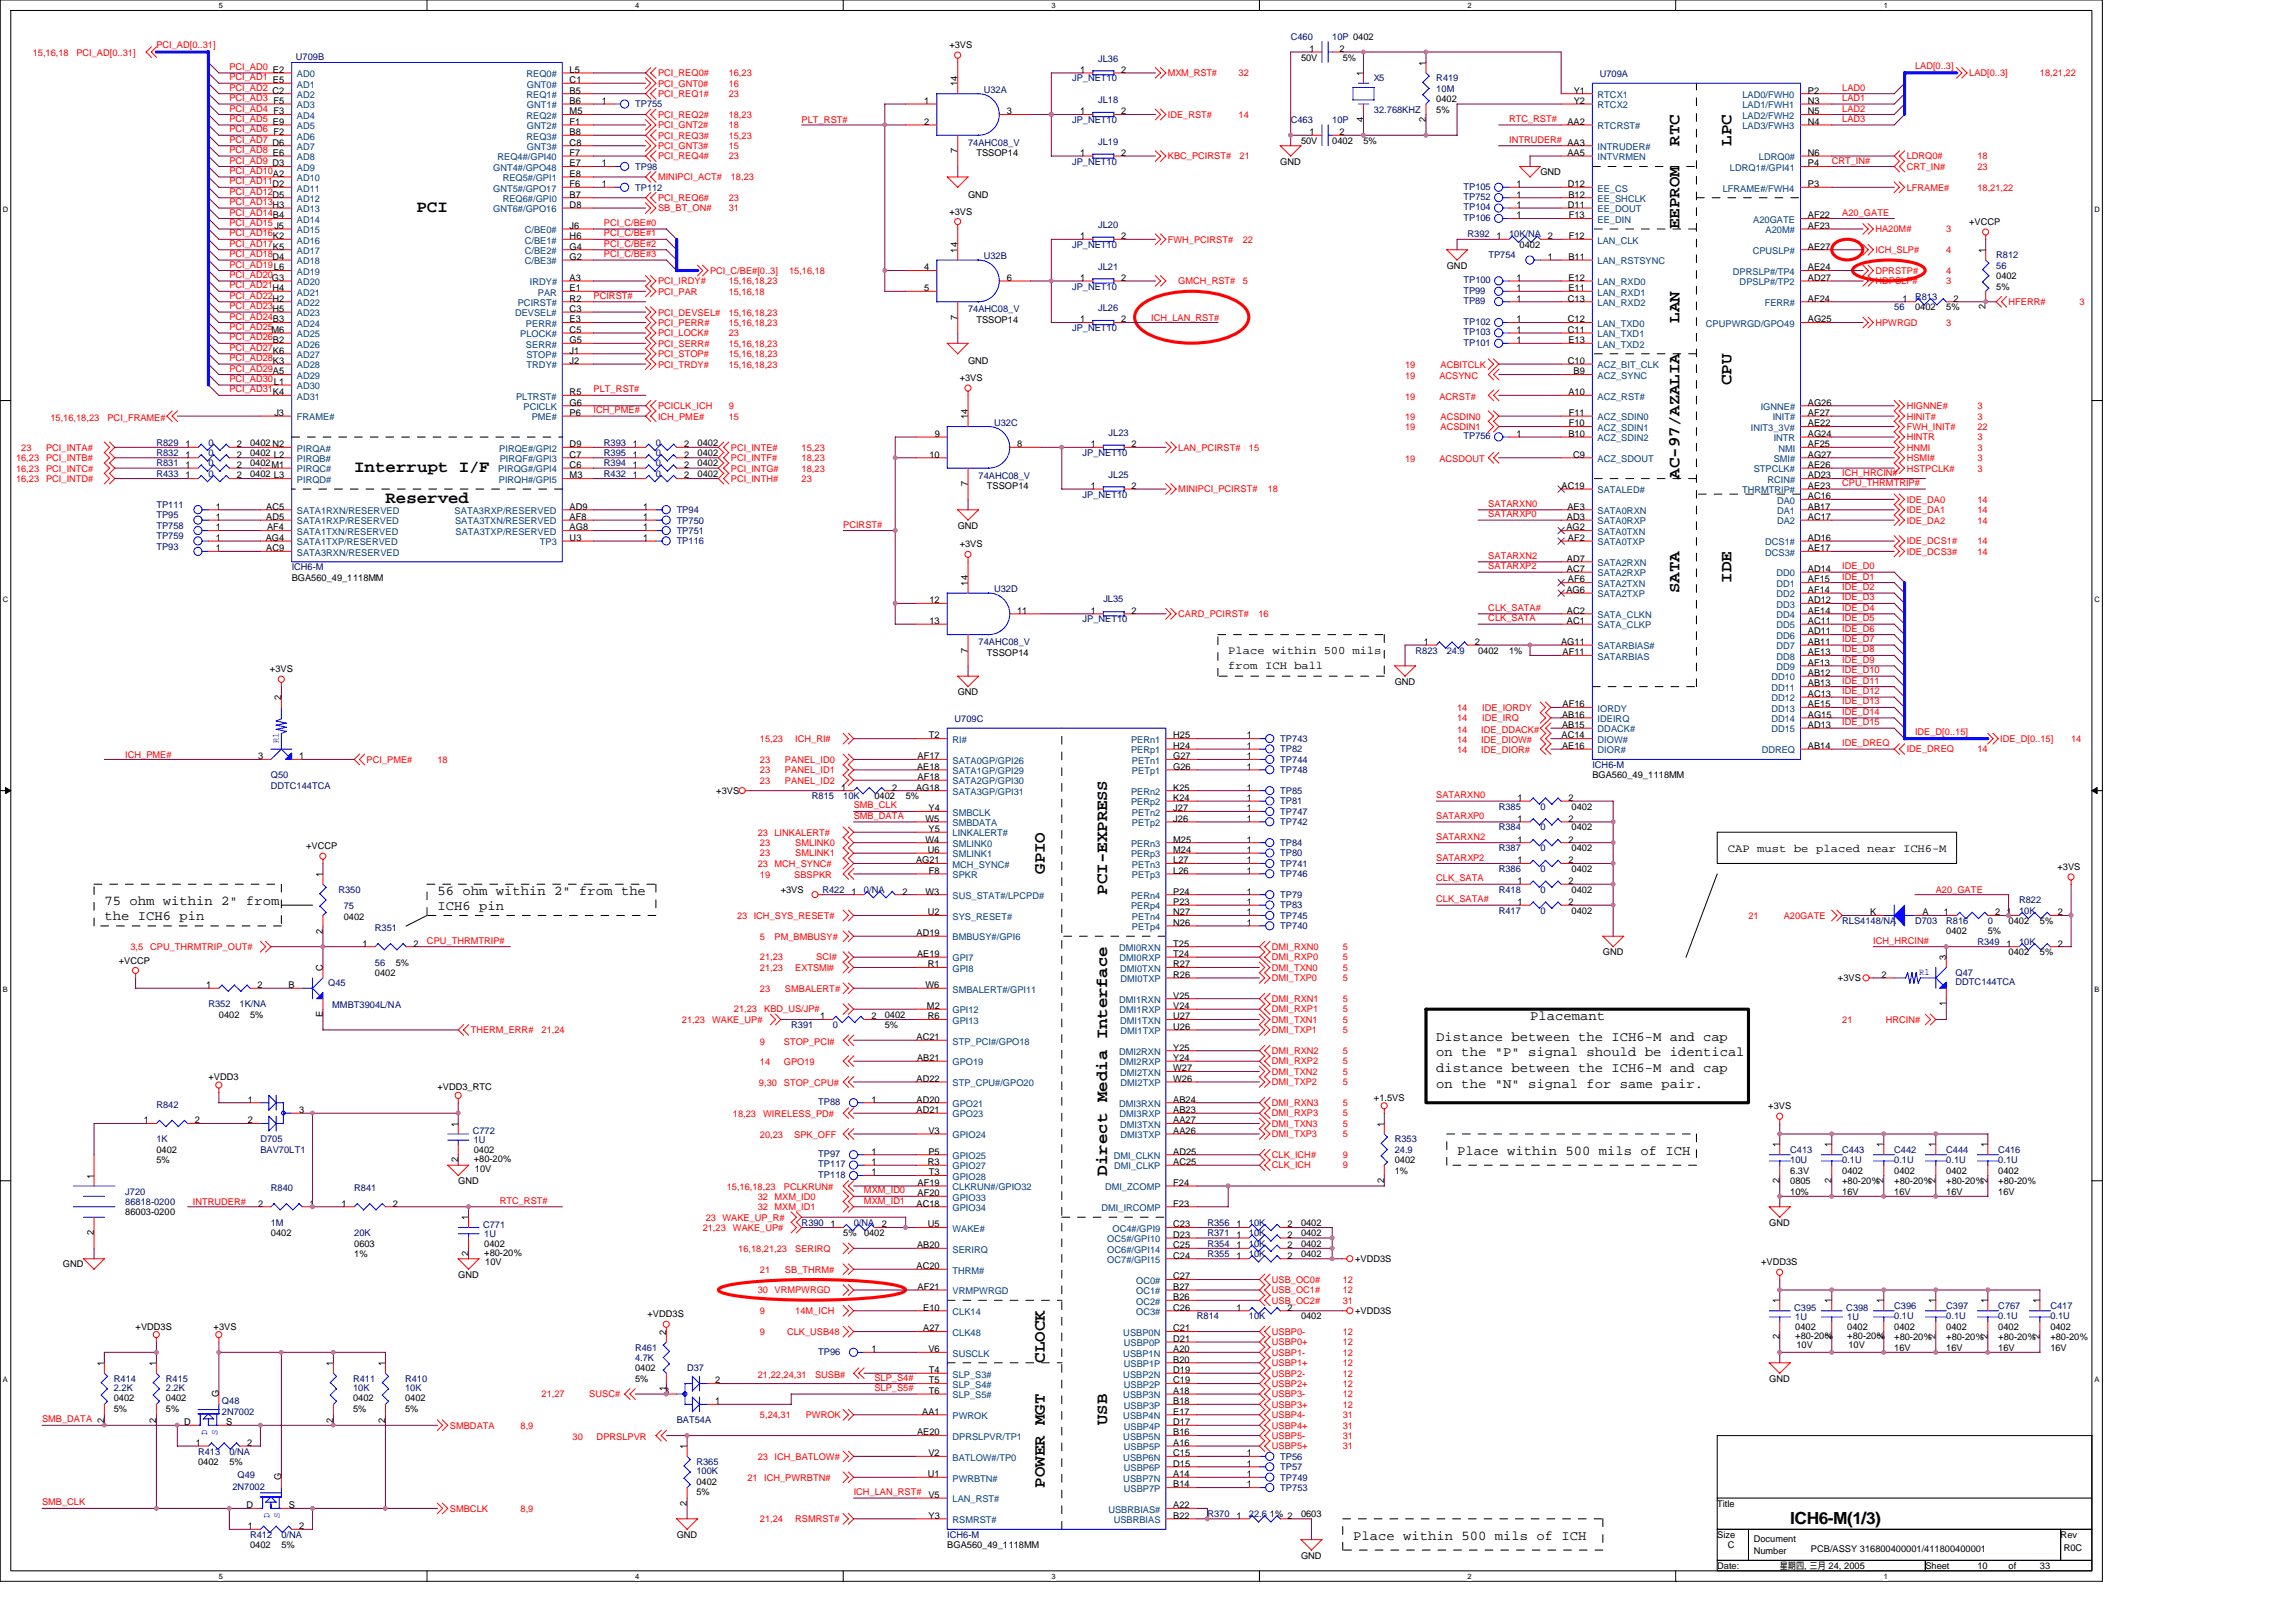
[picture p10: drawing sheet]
<svg xmlns="http://www.w3.org/2000/svg" width="297mm" height="210mm" viewBox="0 0 297 210" stroke-linecap="round" stroke-linejoin="round" font-family="sans-serif">
<defs><g id="words">
<g font-size="2.2">
<text x="217.3" y="18.9" transform="rotate(-90 217.3 18.9)">RTC</text>
<text x="224" y="18.9" transform="rotate(-90 224 18.9)">LPC</text>
<text x="53.9" y="27.4">PCI</text>
<text x="217.3" y="29.6" transform="rotate(-90 217.3 29.6)">EEPROM</text>
<text x="217.3" y="41.7" transform="rotate(-90 217.3 41.7)">LAN</text>
<text x="224" y="49.8" transform="rotate(-90 224 49.8)">CPU</text>
<text x="45.8" y="61">Interrupt I/F</text>
<text x="49.9" y="65.1">Reserved</text>
<text x="217.3" y="61.9" transform="rotate(-90 217.3 61.9)">AC-97/AZALIA</text>
<text x="217.3" y="76.8" transform="rotate(-90 217.3 76.8)">SATA</text>
<text x="224" y="75.4" transform="rotate(-90 224 75.4)">IDE</text>
<text x="135.2" y="113.1" transform="rotate(-90 135.2 113.1)">GPIO</text>
<text x="143.2" y="115.8" transform="rotate(-90 143.2 115.8)">PCI-EXPRESS</text>
<text x="143.2" y="152.1" transform="rotate(-90 143.2 152.1)">Direct Media Interface</text>
<text x="135.2" y="176.4" transform="rotate(-90 135.2 176.4)">CLOCK</text>
<text x="143.2" y="184.4" transform="rotate(-90 143.2 184.4)">USB</text>
<text x="135.2" y="192.5" transform="rotate(-90 135.2 192.5)">POWER MGT</text>
<text x="231.6" y="197.2">ICH6-M(1/3)</text>
</g>
<g font-size="1.8">
<text x="13.5" y="117.2">75 ohm within 2&quot; from</text>
<text x="13.5" y="119.1">the ICH6 pin</text>
<text x="56.6" y="115.8">56 ohm within 2&quot; from the</text>
<text x="56.6" y="117.7">ICH6 pin</text>
<text x="197.9" y="132">Placemant</text>
<text x="185.8" y="134.7">Distance between the ICH6-M and cap</text>
<text x="185.8" y="136.7">on the &quot;P&quot; signal should be identical</text>
<text x="185.8" y="138.8">distance between the ICH6-M and cap</text>
<text x="185.8" y="140.8">on the &quot;N&quot; signal for same pair.</text>
<text x="188.5" y="149.5">Place within 500 mils of ICH</text>
<text x="175" y="199.3">Place within 500 mils of ICH</text>
</g>
<g font-size="1.5">
<text x="158.9" y="84.7">Place within 500 mils</text>
<text x="158.9" y="86.6">from ICH ball</text>
<text x="223.5" y="110.2">CAP must be placed near ICH6-M</text>
</g>
<g font-size="1.2" fill="#000080">
<text x="167" y="5.1">C460</text>
<text x="172.4" y="5.1">10P 0402</text>
<text x="38.3" y="7.7">U709B</text>
<text x="138.7" y="10.5">JP_NET10</text>
<text x="142.1" y="8">JL36</text>
<text x="177.8" y="10.5">X5</text>
<text x="185.8" y="10.5">R419</text>
<text x="185.8" y="11.9">10M</text>
<text x="207" y="10">U709A</text>
<text x="82.2" y="13.9">TP755</text>
<text x="127.3" y="12">U32A</text>
<text x="138.7" y="15.9">JP_NET10</text>
<text x="142.1" y="13.4">JL18</text>
<text x="167" y="15.9">C463</text>
<text x="172.4" y="15.9">10P</text>
<text x="177.8" y="14.6">32.768KHZ</text>
<text x="82.2" y="22">TP98</text>
<text x="125.2" y="18.9">74AHC08_V</text>
<text x="138.7" y="21.3">JP_NET10</text>
<text x="142.1" y="18.8">JL19</text>
<text x="82.2" y="24.7">TP112</text>
<text x="142.1" y="29.5">JL20</text>
<text x="189.3" y="24.5">TP105</text>
<text x="189.3" y="25.9">TP752</text>
<text x="189.3" y="27.2">TP104</text>
<text x="189.3" y="28.6">TP106</text>
<text x="127.3" y="33.5">U32B</text>
<text x="138.7" y="32.1">JP_NET10</text>
<text x="142.1" y="34.9">JL21</text>
<text x="189.9" y="30.7">R392</text>
<text x="192.5" y="33.4">TP754</text>
<text x="195.2" y="30.7">10K/NA</text>
<text x="258.3" y="33.4">R812</text>
<text x="258.3" y="34.8">56</text>
<text x="125.2" y="40.4">74AHC08_V</text>
<text x="138.7" y="37.5">JP_NET10</text>
<text x="142.1" y="40.3">JL26</text>
<text x="189.3" y="38">TP99</text>
<text x="189.3" y="39.3">TP89</text>
<text x="189.3" y="36.6">TP100</text>
<text x="245.1" y="40.2">56</text>
<text x="247.8" y="38.8">R813</text>
<text x="138.7" y="42.8">JP_NET10</text>
<text x="189.3" y="42">TP102</text>
<text x="189.3" y="43.4">TP103</text>
<text x="189.3" y="44.7">TP101</text>
<text x="20.2" y="57.7">R829</text>
<text x="20.2" y="59">R832</text>
<text x="27" y="57.7">0</text>
<text x="27" y="59">0</text>
<text x="78.1" y="57.7">R393</text>
<text x="78.1" y="59">R395</text>
<text x="84.9" y="57.7">0</text>
<text x="84.9" y="59">0</text>
<text x="128.6" y="55.1">U32C</text>
<text x="140.1" y="59">JP_NET10</text>
<text x="143.4" y="56.4">JL23</text>
<text x="189.3" y="56.8">TP756</text>
<text x="20.2" y="60.3">R831</text>
<text x="20.2" y="61.7">R433</text>
<text x="20.2" y="65.7">TP111</text>
<text x="27" y="60.3">0</text>
<text x="27" y="61.7">0</text>
<text x="78.1" y="60.3">R394</text>
<text x="78.1" y="61.7">R432</text>
<text x="84.9" y="60.3">0</text>
<text x="84.9" y="61.7">0</text>
<text x="126.6" y="62">74AHC08_V</text>
<text x="140.1" y="64.4">JP_NET10</text>
<text x="143.4" y="61.8">JL25</text>
<text x="20.2" y="68.4">TP758</text>
<text x="20.2" y="69.8">TP759</text>
<text x="20.2" y="71.1">TP93</text>
<text x="20.2" y="67.1">TP95</text>
<text x="87.5" y="66.4">TP94</text>
<text x="87.5" y="67.8">TP750</text>
<text x="87.5" y="69.1">TP751</text>
<text x="87.5" y="70.4">TP116</text>
<text x="37.7" y="73.8">ICH6-M</text>
<text x="128.6" y="76.6">U32D</text>
<text x="142.7" y="77.9">JL35</text>
<text x="126.6" y="83.5">74AHC08_V</text>
<text x="140.1" y="80.5">JP_NET10</text>
<text x="183.1" y="84.6">R823</text>
<text x="187.2" y="84.6">24.9</text>
<text x="123.5" y="93.5">U709C</text>
<text x="35" y="100.7">Q50</text>
<text x="165.6" y="100.1">TP748</text>
<text x="165.6" y="96">TP743</text>
<text x="165.6" y="98.7">TP744</text>
<text x="165.6" y="97.4">TP82</text>
<text x="206" y="99.4">ICH6-M</text>
<text x="35" y="102.1">DDTC144TCA</text>
<text x="105" y="103.4">R815</text>
<text x="109.1" y="103.4">10K</text>
<text x="165.6" y="102.7">TP85</text>
<text x="165.6" y="104.1">TP81</text>
<text x="165.6" y="105.4">TP747</text>
<text x="165.6" y="106.8">TP742</text>
<text x="193.9" y="104.8">R385</text>
<text x="193.9" y="107.5">R384</text>
<text x="199.3" y="104.8">0</text>
<text x="199.3" y="107.5">0</text>
<text x="165.6" y="109.5">TP84</text>
<text x="165.6" y="110.8">TP80</text>
<text x="165.6" y="112.2">TP741</text>
<text x="165.6" y="113.5">TP746</text>
<text x="193.9" y="110.2">R387</text>
<text x="193.9" y="112.8">R386</text>
<text x="199.3" y="110.2">0</text>
<text x="199.3" y="112.8">0</text>
<text x="43.8" y="115.5">R350</text>
<text x="44.5" y="117.7">75</text>
<text x="106.4" y="115.5">R422</text>
<text x="111.8" y="115.5">0/NA</text>
<text x="165.6" y="116.2">TP79</text>
<text x="165.6" y="117.6">TP83</text>
<text x="165.6" y="118.9">TP745</text>
<text x="193.9" y="115.5">R418</text>
<text x="193.9" y="118.2">R417</text>
<text x="199.3" y="115.5">0</text>
<text x="199.3" y="118.2">0</text>
<text x="238.3" y="119.6">RLS4148/NA</text>
<text x="247.8" y="119.6">D703</text>
<text x="251.8" y="119.6">R816</text>
<text x="257.2" y="119.6">0</text>
<text x="261.2" y="116.9">R822</text>
<text x="261.2" y="118.2">10K</text>
<text x="48.5" y="120.5">R351</text>
<text x="48.5" y="125">56</text>
<text x="165.6" y="120.2">TP740</text>
<text x="255.8" y="122.3">R349</text>
<text x="261.2" y="122.3">10K</text>
<text x="27" y="130.3">R352</text>
<text x="31" y="130.3">1K/NA</text>
<text x="42.5" y="127.7">Q45</text>
<text x="43" y="130.5">MMBT3904L/NA</text>
<text x="253" y="126.3">Q47</text>
<text x="253" y="127.5">DDTC144TCA</text>
<text x="102.4" y="133">R391</text>
<text x="107.7" y="133">0</text>
<text x="20.2" y="143.4">R842</text>
<text x="105.9" y="143">TP88</text>
<text x="20.2" y="147.8">1K</text>
<text x="33.7" y="147.8">D705</text>
<text x="33.7" y="149.2">BAV70LT1</text>
<text x="61.2" y="146.8">C772</text>
<text x="61.3" y="148">1U</text>
<text x="105.9" y="149.7">TP97</text>
<text x="180.4" y="147.8">R353</text>
<text x="180.4" y="149.2">24.9</text>
<text x="231.6" y="149.2">C413</text>
<text x="238.3" y="149.2">C443</text>
<text x="245.1" y="149.2">C442</text>
<text x="251.8" y="149.2">C444</text>
<text x="258.5" y="149.2">C416</text>
<text x="16.2" y="154.6">J720</text>
<text x="16.2" y="155.9">86818-0200</text>
<text x="35" y="154.2">R840</text>
<text x="45.8" y="154.2">R841</text>
<text x="105.9" y="151.1">TP117</text>
<text x="105.9" y="152.4">TP118</text>
<text x="231.6" y="150.5">10U</text>
<text x="238.3" y="150.5">0.1U</text>
<text x="245.1" y="150.5">0.1U</text>
<text x="251.8" y="150.5">0.1U</text>
<text x="258.5" y="150.5">0.1U</text>
<text x="35" y="158.6">1M</text>
<text x="45.8" y="160">20K</text>
<text x="62.5" y="158.9">C771</text>
<text x="62.6" y="160.1">1U</text>
<text x="103.7" y="158.6">R390</text>
<text x="110.4" y="158.6">0/NA</text>
<text x="156.2" y="158.6">R356</text>
<text x="156.2" y="160">R371</text>
<text x="156.2" y="161.3">R354</text>
<text x="161.6" y="158.6">10K</text>
<text x="161.6" y="160">10K</text>
<text x="161.6" y="161.3">10K</text>
<text x="156.2" y="162.6">R355</text>
<text x="161.6" y="162.6">10K</text>
<text x="154.9" y="170.7">R814</text>
<text x="161.6" y="170.7">10K</text>
<text x="232.1" y="169.7">C395</text>
<text x="232.3" y="170.9">1U</text>
<text x="238.9" y="169.7">C398</text>
<text x="239" y="170.9">1U</text>
<text x="245.1" y="169.4">C396</text>
<text x="245.1" y="170.7">0.1U</text>
<text x="251.8" y="169.4">C397</text>
<text x="251.8" y="170.7">0.1U</text>
<text x="258.5" y="169.4">C767</text>
<text x="258.5" y="170.7">0.1U</text>
<text x="265.3" y="169.4">C417</text>
<text x="265.3" y="170.7">0.1U</text>
<text x="14.7" y="178.8">R414</text>
<text x="21.5" y="178.8">R415</text>
<text x="45.7" y="178.8">R411</text>
<text x="52.4" y="178.8">R410</text>
<text x="82.2" y="174.8">R461</text>
<text x="82.2" y="176.1">4.7K</text>
<text x="88.9" y="177.5">D37</text>
<text x="105.9" y="175.3">TP96</text>
<text x="14.7" y="180">2.2K</text>
<text x="21.5" y="180">2.2K</text>
<text x="28.7" y="181.6">Q48</text>
<text x="28.7" y="183.1">2N7002</text>
<text x="45.7" y="180">10K</text>
<text x="52.4" y="180">10K</text>
<text x="87.5" y="184.2">BAT54A</text>
<text x="25.6" y="188.2">R413</text>
<text x="29.7" y="188.2">0/NA</text>
<text x="30.7" y="191.3">Q49</text>
<text x="90.1" y="189.6">R365</text>
<text x="90.1" y="190.8">100K</text>
<text x="165.6" y="190.2">TP57</text>
<text x="165.6" y="191.6">TP749</text>
<text x="165.6" y="188.9">TP56</text>
<text x="30.1" y="192.8">2N7002</text>
<text x="156.2" y="196.3">R370</text>
<text x="161.6" y="196.3">22.6</text>
<text x="165.6" y="192.9">TP753</text>
<text x="32.4" y="199">R412</text>
<text x="36.4" y="199">0/NA</text>
<text x="122.6" y="199">ICH6-M</text>
</g>
<g font-size="1.2" fill="#f00">
<text x="4.2" y="7.3">15,16,18</text>
<text x="9.9" y="7.3">PCI_AD[0..31]</text>
<text x="20.2" y="6.2">PCI_AD[0..31]</text>
<text x="29.7" y="11.7">PCI_AD2</text>
<text x="29.7" y="9.1">PCI_AD0</text>
<text x="29.7" y="10.4">PCI_AD1</text>
<text x="85.1" y="9.9">PCI_REQ0#</text>
<text x="85.1" y="11.2">PCI_GNT0#</text>
<text x="94.3" y="9.9">16,23</text>
<text x="94.3" y="11.2">16</text>
<text x="151.1" y="9.9">MXM_RST#</text>
<text x="160.2" y="9.9">32</text>
<text x="238.3" y="11.7">LAD0</text>
<text x="247.8" y="8.9">LAD[0..3]</text>
<text x="254.8" y="9.9">LAD[0..3]</text>
<text x="263.9" y="9.9">18,21,22</text>
<text x="29.7" y="15.8">PCI_AD5</text>
<text x="29.7" y="14.4">PCI_AD4</text>
<text x="29.7" y="17.1">PCI_AD6</text>
<text x="29.7" y="13.1">PCI_AD3</text>
<text x="85.1" y="12.6">PCI_REQ1#</text>
<text x="85.1" y="15.2">PCI_REQ2#</text>
<text x="85.1" y="17.9">PCI_REQ3#</text>
<text x="85.1" y="16.6">PCI_GNT2#</text>
<text x="94.3" y="12.6">23</text>
<text x="94.3" y="15.2">18,23</text>
<text x="94.3" y="17.9">15,23</text>
<text x="94.3" y="16.6">18</text>
<text x="103.7" y="15.9">PLT_RST#</text>
<text x="151.1" y="15.2">IDE_RST#</text>
<text x="160.2" y="15.2">14</text>
<text x="195.2" y="15.8">RTC_RST#</text>
<text x="238.3" y="14.4">LAD2</text>
<text x="238.3" y="15.8">LAD3</text>
<text x="238.3" y="13.1">LAD1</text>
<text x="29.7" y="21.2">PCI_AD9</text>
<text x="29.7" y="22.5">PCI_AD10</text>
<text x="29.7" y="18.5">PCI_AD7</text>
<text x="29.7" y="23.9">PCI_AD11</text>
<text x="29.7" y="19.8">PCI_AD8</text>
<text x="85.1" y="19.3">PCI_GNT3#</text>
<text x="85.1" y="23.3">MINIPCI_ACT#</text>
<text x="85.1" y="20.6">PCI_REQ4#</text>
<text x="94.3" y="20.6">23</text>
<text x="94.3" y="19.3">15</text>
<text x="94.5" y="23.3">18,23</text>
<text x="151.1" y="20.6">KBC_PCIRST#</text>
<text x="160.4" y="20.6">21</text>
<text x="195.2" y="18.5">INTRUDER#</text>
<text x="237" y="21.2">CRT_IN#</text>
<text x="246.7" y="20.6">LDRQ0#</text>
<text x="246.7" y="22">CRT_IN#</text>
<text x="255.8" y="20.6">18</text>
<text x="255.8" y="22">23</text>
<text x="29.7" y="29.3">PCI_AD15</text>
<text x="29.7" y="26.5">PCI_AD13</text>
<text x="29.7" y="27.9">PCI_AD14</text>
<text x="29.7" y="25.2">PCI_AD12</text>
<text x="78.1" y="29.3">PCI_C/BE#0</text>
<text x="85.1" y="26">PCI_REQ6#</text>
<text x="85.1" y="27.4">SB_BT_ON#</text>
<text x="94.3" y="26">23</text>
<text x="94.3" y="27.4">31</text>
<text x="238.3" y="27.9">A20_GATE</text>
<text x="246.7" y="24.7">LFRAME#</text>
<text x="255.8" y="24.7">18,21,22</text>
<text x="29.7" y="36">PCI_AD20</text>
<text x="29.7" y="31.9">PCI_AD17</text>
<text x="29.7" y="33.3">PCI_AD18</text>
<text x="29.7" y="34.6">PCI_AD19</text>
<text x="29.7" y="30.6">PCI_AD16</text>
<text x="78.1" y="33.3">PCI_C/BE#3</text>
<text x="78.1" y="30.6">PCI_C/BE#1</text>
<text x="78.1" y="31.9">PCI_C/BE#2</text>
<text x="91.9" y="35.4">PCI_C/BE#[0..3]</text>
<text x="102.1" y="35.4">15,16,18</text>
<text x="151.1" y="31.4">FWH_PCIRST#</text>
<text x="160.8" y="31.4">22</text>
<text x="242.6" y="30.1">HA20M#</text>
<text x="242.6" y="32.7">ICH_SLP#</text>
<text x="242.6" y="35.4">DPRSTP#</text>
<text x="251.8" y="30.1">3</text>
<text x="251.8" y="32.7">4</text>
<text x="251.8" y="35.4">4</text>
<text x="29.7" y="38.7">PCI_AD22</text>
<text x="29.7" y="37.3">PCI_AD21</text>
<text x="29.7" y="41.4">PCI_AD24</text>
<text x="29.7" y="40">PCI_AD23</text>
<text x="76.8" y="38.7">PCIRST#</text>
<text x="85.1" y="36.8">PCI_IRDY#</text>
<text x="85.1" y="38.1">PCI_PAR</text>
<text x="85.1" y="40.8">PCI_DEVSEL#</text>
<text x="94.3" y="40.8">15,16,18,23</text>
<text x="94.3" y="36.8">15,16,18,23</text>
<text x="94.3" y="38.1">15,16,18</text>
<text x="148.9" y="41.5">ICH_LAN_RST#</text>
<text x="152.4" y="36.8">GMCH_RST#</text>
<text x="160.8" y="36.8">5</text>
<text x="242.6" y="36.8">HDPSLP#</text>
<text x="251.8" y="36.8">3</text>
<text x="259.9" y="39.5">HFERR#</text>
<text x="269" y="39.5">3</text>
<text x="29.7" y="46.7">PCI_AD28</text>
<text x="29.7" y="44">PCI_AD26</text>
<text x="29.7" y="45.4">PCI_AD27</text>
<text x="29.7" y="42.7">PCI_AD25</text>
<text x="85.1" y="42.2">PCI_PERR#</text>
<text x="85.1" y="44.9">PCI_SERR#</text>
<text x="85.1" y="46.2">PCI_STOP#</text>
<text x="85.1" y="47.6">PCI_TRDY#</text>
<text x="85.1" y="43.5">PCI_LOCK#</text>
<text x="94.3" y="42.2">15,16,18,23</text>
<text x="94.3" y="44.9">15,16,18,23</text>
<text x="94.3" y="47.6">15,16,18,23</text>
<text x="94.3" y="43.5">23</text>
<text x="94.3" y="46.2">15,16,18,23</text>
<text x="181.8" y="47.6">19</text>
<text x="186.4" y="47.6">ACBITCLK</text>
<text x="242.6" y="42.2">HPWRGD</text>
<text x="251.8" y="42.2">3</text>
<text x="29.7" y="50.8">PCI_AD31</text>
<text x="29.7" y="48.1">PCI_AD29</text>
<text x="29.7" y="49.4">PCI_AD30</text>
<text x="76.8" y="53.5">ICH_PME#</text>
<text x="76.8" y="50.8">PLT_RST#</text>
<text x="85.1" y="52.9">PCICLK_ICH</text>
<text x="94.3" y="52.9">9</text>
<text x="181.8" y="51.7">19</text>
<text x="181.8" y="49">19</text>
<text x="186.2" y="51.7">ACRST#</text>
<text x="186.2" y="49">ACSYNC</text>
<text x="246.7" y="52.9">HIGNNE#</text>
<text x="255.8" y="52.9">3</text>
<text x="2.1" y="59.7">16,23</text>
<text x="2.7" y="58.3">23</text>
<text x="6" y="58.3">PCI_INTA#</text>
<text x="6" y="59.7">PCI_INTB#</text>
<text x="6.5" y="54.4">15,16,18,23</text>
<text x="13.9" y="54.4">PCI_FRAME#</text>
<text x="85.1" y="54.3">ICH_PME#</text>
<text x="94.3" y="54.3">15</text>
<text x="94.5" y="58.3">PCI_INTE#</text>
<text x="94.5" y="59.7">PCI_INTF#</text>
<text x="103.7" y="58.3">15,23</text>
<text x="103.7" y="59.7">18,23</text>
<text x="152.4" y="58.3">LAN_PCIRST#</text>
<text x="161.6" y="58.3">15</text>
<text x="181.8" y="59.8">19</text>
<text x="181.8" y="55.6">19</text>
<text x="181.8" y="54.3">19</text>
<text x="186.2" y="59.8">ACSDOUT</text>
<text x="186.4" y="55.6">ACSDIN1</text>
<text x="186.4" y="54.3">ACSDIN0</text>
<text x="246.7" y="58.3">HNMI</text>
<text x="246.7" y="59.7">HSMI#</text>
<text x="246.7" y="54.3">HINIT#</text>
<text x="246.7" y="57">HINTR</text>
<text x="246.7" y="55.6">FWH_INIT#</text>
<text x="255.8" y="58.3">3</text>
<text x="255.8" y="57">3</text>
<text x="255.8" y="59.7">3</text>
<text x="255.8" y="54.3">3</text>
<text x="255.8" y="55.6">22</text>
<text x="2.1" y="61">16,23</text>
<text x="2.1" y="62.4">16,23</text>
<text x="6" y="61">PCI_INTC#</text>
<text x="6" y="62.4">PCI_INTD#</text>
<text x="94.5" y="61">PCI_INTG#</text>
<text x="94.5" y="62.4">PCI_INTH#</text>
<text x="103.7" y="62.4">23</text>
<text x="103.7" y="61">18,23</text>
<text x="152.4" y="63.7">MINIPCI_PCIRST#</text>
<text x="164" y="63.7">18</text>
<text x="192.5" y="65.6">SATARXN0</text>
<text x="238.3" y="62.9">CPU_THRMTRIP#</text>
<text x="238.3" y="61.6">ICH_HRCIN#</text>
<text x="246.7" y="65">IDE_DA0</text>
<text x="246.7" y="61">HSTPCLK#</text>
<text x="255.8" y="65">14</text>
<text x="255.8" y="61">3</text>
<text x="109.1" y="68.3">PCIRST#</text>
<text x="192.5" y="66.9">SATARXP0</text>
<text x="246.7" y="67.8">IDE_DA2</text>
<text x="246.7" y="66.4">IDE_DA1</text>
<text x="246.7" y="71.8">IDE_DCS3#</text>
<text x="246.7" y="70.4">IDE_DCS1#</text>
<text x="255.8" y="71.8">14</text>
<text x="255.8" y="70.4">14</text>
<text x="255.8" y="67.8">14</text>
<text x="255.8" y="66.4">14</text>
<text x="192.5" y="72.3">SATARXN2</text>
<text x="192.5" y="73.7">SATARXP2</text>
<text x="238.3" y="76.4">IDE_D2</text>
<text x="238.3" y="77.7">IDE_D3</text>
<text x="238.3" y="73.7">IDE_D0</text>
<text x="238.3" y="75">IDE_D1</text>
<text x="152.4" y="79.9">CARD_PCIRST#</text>
<text x="162.8" y="79.9">16</text>
<text x="192.5" y="80.4">CLK_SATA</text>
<text x="192.5" y="79.1">CLK_SATA#</text>
<text x="238.3" y="80.4">IDE_D5</text>
<text x="238.3" y="83.1">IDE_D7</text>
<text x="238.3" y="79.1">IDE_D4</text>
<text x="238.3" y="81.7">IDE_D6</text>
<text x="238.3" y="85.8">IDE_D9</text>
<text x="238.3" y="88.5">IDE_D11</text>
<text x="238.3" y="89.8">IDE_D12</text>
<text x="238.3" y="87.1">IDE_D10</text>
<text x="238.3" y="84.4">IDE_D8</text>
<text x="188.5" y="94.8">14</text>
<text x="188.5" y="93.3">14</text>
<text x="188.5" y="92">14</text>
<text x="191.6" y="94.8">IDE_DDACK#</text>
<text x="191.7" y="93.3">IDE_IRQ</text>
<text x="191.7" y="92">IDE_IORDY</text>
<text x="238.3" y="91.2">IDE_D13</text>
<text x="238.3" y="92.5">IDE_D14</text>
<text x="238.3" y="93.9">IDE_D15</text>
<text x="247.8" y="95.1">IDE_D[0..15]</text>
<text x="16.2" y="98">ICH_PME#</text>
<text x="47.4" y="98.7">PCI_PME#</text>
<text x="56.6" y="98.7">18</text>
<text x="98.3" y="96">15,23</text>
<text x="98.3" y="98.7">23</text>
<text x="98.3" y="101.4">23</text>
<text x="98.3" y="100.1">23</text>
<text x="101.6" y="98.7">PANEL_ID0</text>
<text x="101.6" y="101.4">PANEL_ID2</text>
<text x="101.6" y="100.1">PANEL_ID1</text>
<text x="102.9" y="96">ICH_RI#</text>
<text x="188.5" y="97.5">14</text>
<text x="188.5" y="96.2">14</text>
<text x="191.6" y="97.5">IDE_DIOR#</text>
<text x="191.6" y="96.2">IDE_DIOW#</text>
<text x="238.3" y="96.6">IDE_DREQ</text>
<text x="246.7" y="97.4">IDE_DREQ</text>
<text x="255.8" y="97.4">14</text>
<text x="258.8" y="96">IDE_D[0..15]</text>
<text x="267.9" y="96">14</text>
<text x="110.4" y="104.6">SMB_CLK</text>
<text x="110.4" y="106">SMB_DATA</text>
<text x="185.8" y="103.3">SATARXN0</text>
<text x="185.8" y="106">SATARXP0</text>
<text x="98" y="108.1">23 LINKALERT#</text>
<text x="98" y="112.2">23 MCH_SYNC#</text>
<text x="98.3" y="110.8">23</text>
<text x="98.3" y="109.5">23</text>
<text x="98.3" y="113.6">19</text>
<text x="102.8" y="113.6">SBSPKR</text>
<text x="102.9" y="110.8">SMLINK1</text>
<text x="102.9" y="109.5">SMLINK0</text>
<text x="185.8" y="108.7">SATARXN2</text>
<text x="185.8" y="111.4">SATARXP2</text>
<text x="95.4" y="118.9">23 ICH_SYS_RESET#</text>
<text x="185.8" y="114">CLK_SATA</text>
<text x="185.8" y="116.8">CLK_SATA#</text>
<text x="226.2" y="118.9">21</text>
<text x="230.8" y="118.9">A20GATE</text>
<text x="250.4" y="115.5">A20_GATE</text>
<text x="16.9" y="122.9">3,5</text>
<text x="19.4" y="122.9">CPU_THRMTRIP_OUT#</text>
<text x="55.2" y="122.1">CPU_THRMTRIP#</text>
<text x="98.3" y="125.6">21,23</text>
<text x="98.3" y="124.3">21,23</text>
<text x="98.3" y="121.6">5</text>
<text x="100.2" y="121.6">PM_BMBUSY#</text>
<text x="102.9" y="125.6">EXTSMI#</text>
<text x="105.6" y="124.3">SCI#</text>
<text x="164.5" y="122.9">DMI_RXN0</text>
<text x="164.5" y="124.3">DMI_RXP0</text>
<text x="164.5" y="125.6">DMI_TXN0</text>
<text x="173.7" y="122.9">5</text>
<text x="173.7" y="124.3">5</text>
<text x="173.7" y="125.6">5</text>
<text x="242.4" y="122.1">ICH_HRCIN#</text>
<text x="95" y="131">21,23</text>
<text x="98.3" y="128.3">23</text>
<text x="98.9" y="131">KBD_US/JP#</text>
<text x="101.6" y="128.3">SMBALERT#</text>
<text x="164.5" y="129.7">DMI_RXN1</text>
<text x="164.5" y="131">DMI_RXP1</text>
<text x="164.5" y="127">DMI_TXP0</text>
<text x="173.7" y="129.7">5</text>
<text x="173.7" y="131">5</text>
<text x="173.7" y="127">5</text>
<text x="60.9" y="133.7">THERM_ERR#</text>
<text x="70.1" y="133.7">21,24</text>
<text x="88.2" y="132.4">21,23</text>
<text x="92.1" y="132.4">WAKE_UP#</text>
<text x="98.3" y="135.2">9</text>
<text x="98.3" y="137.9">14</text>
<text x="101.4" y="135.2">STOP_PCI#</text>
<text x="101.4" y="137.9">GPO19</text>
<text x="164.5" y="136.4">DMI_RXN2</text>
<text x="164.5" y="137.8">DMI_RXP2</text>
<text x="164.5" y="133.7">DMI_TXP1</text>
<text x="164.5" y="132.4">DMI_TXN1</text>
<text x="173.7" y="136.4">5</text>
<text x="173.7" y="137.8">5</text>
<text x="173.7" y="132.4">5</text>
<text x="173.7" y="133.7">5</text>
<text x="238.3" y="132.4">21</text>
<text x="244" y="132.4">HRCIN#</text>
<text x="98.2" y="140.6">9,30</text>
<text x="101.4" y="140.6">STOP_CPU#</text>
<text x="164.5" y="143.1">DMI_RXN3</text>
<text x="164.5" y="140.4">DMI_TXP2</text>
<text x="164.5" y="139.1">DMI_TXN2</text>
<text x="173.7" y="143.1">5</text>
<text x="173.7" y="139.1">5</text>
<text x="173.7" y="140.4">5</text>
<text x="94.8" y="144.6">18,23</text>
<text x="98.3" y="147.3">20,23</text>
<text x="98.7" y="144.6">WIRELESS_PD#</text>
<text x="102.8" y="147.3">SPK_OFF</text>
<text x="164.5" y="144.5">DMI_RXP3</text>
<text x="164.5" y="147.2">DMI_TXP3</text>
<text x="164.5" y="145.8">DMI_TXN3</text>
<text x="164.5" y="149.9">CLK_ICH#</text>
<text x="173.7" y="149.9">9</text>
<text x="173.7" y="144.5">5</text>
<text x="173.7" y="145.8">5</text>
<text x="173.7" y="147.2">5</text>
<text x="25" y="155.9">INTRUDER#</text>
<text x="64.7" y="155.8">RTC_RST#</text>
<text x="94" y="154">15,16,18,23</text>
<text x="98" y="155.3">32 MXM_ID0</text>
<text x="101.4" y="154">PCLKRUN#</text>
<text x="111.8" y="154.4">MXM_ID0</text>
<text x="111.8" y="155.8">MXM_ID1</text>
<text x="164.5" y="151.2">CLK_ICH</text>
<text x="173.7" y="151.2">9</text>
<text x="90.9" y="159.3">21,23</text>
<text x="91.3" y="157.9">23 WAKE_UP_R#</text>
<text x="94.8" y="159.3">WAKE_UP#</text>
<text x="95.5" y="162">16,18,21,23</text>
<text x="98" y="156.6">32 MXM_ID1</text>
<text x="102.9" y="162">SERIRQ</text>
<text x="98" y="167.4">30 VRMPWRGD</text>
<text x="98.3" y="164.7">21</text>
<text x="101.6" y="164.7">SB_THRM#</text>
<text x="164.5" y="166">USB_OC0#</text>
<text x="164.5" y="167.4">USB_OC1#</text>
<text x="173.7" y="166">12</text>
<text x="173.7" y="167.4">12</text>
<text x="98.3" y="170.1">9</text>
<text x="98.3" y="172.7">9</text>
<text x="101.8" y="172.7">CLK_USB48</text>
<text x="102.9" y="170.1">14M_ICH</text>
<text x="164.5" y="172.7">USBP0-</text>
<text x="164.5" y="168.7">USB_OC2#</text>
<text x="173.7" y="168.7">31</text>
<text x="173.7" y="172.7">12</text>
<text x="98" y="178.3">21,22,24,31</text>
<text x="105.4" y="178.3">SUSB#</text>
<text x="113.1" y="178.7">SLP_S4#</text>
<text x="164.5" y="176.8">USBP1+</text>
<text x="164.5" y="174.1">USBP0+</text>
<text x="164.5" y="175.5">USBP1-</text>
<text x="164.5" y="178.1">USBP2-</text>
<text x="164.5" y="179.5">USBP2+</text>
<text x="173.7" y="176.8">12</text>
<text x="173.7" y="174.1">12</text>
<text x="173.7" y="175.5">12</text>
<text x="173.7" y="178.1">12</text>
<text x="173.7" y="179.5">12</text>
<text x="5.4" y="184.1">SMB_DATA</text>
<text x="58.2" y="184.9">SMBDATA</text>
<text x="67.3" y="184.9">8,9</text>
<text x="70.1" y="180.8">21,27</text>
<text x="76.2" y="180.8">SUSC#</text>
<text x="98.3" y="183.5">5,24,31</text>
<text x="104.2" y="183.5">PWROK</text>
<text x="113.1" y="180">SLP_S5#</text>
<text x="164.5" y="182.2">USBP3+</text>
<text x="164.5" y="180.8">USBP3-</text>
<text x="164.5" y="183.5">USBP4-</text>
<text x="164.5" y="184.9">USBP4+</text>
<text x="173.7" y="182.2">12</text>
<text x="173.7" y="180.8">12</text>
<text x="173.7" y="183.5">31</text>
<text x="173.7" y="184.9">31</text>
<text x="74.1" y="186.4">30</text>
<text x="77.2" y="186.4">DPRSLPVR</text>
<text x="96.7" y="191.6">21 ICH_PWRBTN#</text>
<text x="98" y="188.9">23 ICH_BATLOW#</text>
<text x="164.5" y="186.2">USBP5-</text>
<text x="164.5" y="187.6">USBP5+</text>
<text x="173.7" y="186.2">31</text>
<text x="173.7" y="187.6">31</text>
<text x="5.4" y="194.8">SMB_CLK</text>
<text x="58.2" y="195.6">SMBCLK</text>
<text x="67.3" y="195.6">8,9</text>
<text x="98.3" y="197">21,24</text>
<text x="102.9" y="197">RSMRST#</text>
<text x="110.4" y="193.5">ICH_LAN_RST#</text>
</g>
<g font-size="1.2">
<text x="35.3" y="9.4">E2</text>
<text x="35.3" y="10.8">E5</text>
<text x="73.7" y="9.4">L5</text>
<text x="73.7" y="10.8">C1</text>
<text x="122.8" y="6.2">+3VS</text>
<text x="123.9" y="11.2" transform="rotate(-90 123.9 11.2)">14</text>
<text x="139.8" y="9.4">1</text>
<text x="145.1" y="9.4">2</text>
<text x="168.3" y="7.8">50V</text>
<text x="169.4" y="6.7">1</text>
<text x="173.3" y="6.7">2</text>
<text x="173.7" y="7.8">5%</text>
<text x="176.4" y="9.8" transform="rotate(-90 176.4 9.8)">1</text>
<text x="184.5" y="8.5" transform="rotate(-90 184.5 8.5)">1</text>
<text x="35.2" y="12.1">C2</text>
<text x="35.3" y="16.2">E9</text>
<text x="35.4" y="13.4">F5</text>
<text x="35.4" y="14.8">F3</text>
<text x="35.4" y="17.5">F2</text>
<text x="73.7" y="12.1">B5</text>
<text x="73.7" y="14.8">M5</text>
<text x="73.7" y="17.5">B8</text>
<text x="73.7" y="13.4">B6</text>
<text x="73.7" y="16.2">F1</text>
<text x="77.8" y="13.4">1</text>
<text x="119.6" y="13.4">1</text>
<text x="119.6" y="16.2">2</text>
<text x="130.2" y="14.8">3</text>
<text x="139.8" y="14.8">1</text>
<text x="145.1" y="14.8">2</text>
<text x="169.4" y="17.5">1</text>
<text x="173.3" y="17.5">2</text>
<text x="176.4" y="15.8" transform="rotate(-90 176.4 15.8)">4</text>
<text x="184.5" y="15.8" transform="rotate(-90 184.5 15.8)">2</text>
<text x="185.8" y="13.2">0402</text>
<text x="185.8" y="14.6">5%</text>
<text x="202.8" y="16.2">AA2</text>
<text x="203.6" y="12.1">Y1</text>
<text x="203.6" y="13.4">Y2</text>
<text x="233.9" y="12.1">P2</text>
<text x="233.9" y="13.4">N3</text>
<text x="233.9" y="14.8">N5</text>
<text x="233.9" y="16.2">N4</text>
<text x="35.2" y="18.8">D6</text>
<text x="35.2" y="21.5">D3</text>
<text x="35.3" y="20.2">E6</text>
<text x="35.3" y="22.9">A2</text>
<text x="73.7" y="20.2">F7</text>
<text x="73.7" y="22.9">E8</text>
<text x="73.7" y="18.8">C8</text>
<text x="73.7" y="21.5">E7</text>
<text x="77.8" y="21.5">1</text>
<text x="123.9" y="19.9" transform="rotate(-90 123.9 19.9)">7</text>
<text x="126.3" y="20.2">TSSOP14</text>
<text x="139.8" y="20.2">1</text>
<text x="145.1" y="20.2">2</text>
<text x="165.6" y="21.3">GND</text>
<text x="168.3" y="18.6">50V</text>
<text x="172.4" y="18.6">0402</text>
<text x="176.4" y="18.6">5%</text>
<text x="199.3" y="22.6">GND</text>
<text x="202.8" y="18.8">AA3</text>
<text x="202.8" y="20.2">AA5</text>
<text x="233.9" y="20.2">N6</text>
<text x="233.9" y="21.5">P4</text>
<text x="35.2" y="24.2">D2</text>
<text x="35.2" y="25.6">D5</text>
<text x="35.2" y="26.9">H3</text>
<text x="35.3" y="28.3">B4</text>
<text x="35.5" y="29.6">J5</text>
<text x="73.7" y="25.6">B7</text>
<text x="73.7" y="24.2">F6</text>
<text x="73.7" y="26.9">D8</text>
<text x="73.7" y="29.6">J6</text>
<text x="77.8" y="24.2">1</text>
<text x="122.8" y="27.8">+3VS</text>
<text x="125.2" y="25.6">GND</text>
<text x="196.2" y="24.2">1</text>
<text x="196.2" y="25.6">1</text>
<text x="196.2" y="26.9">1</text>
<text x="196.2" y="28.3">1</text>
<text x="202.8" y="26.9">D11</text>
<text x="202.8" y="24.2">D12</text>
<text x="202.9" y="25.6">B12</text>
<text x="203" y="28.3">F13</text>
<text x="233.9" y="24.2">P3</text>
<text x="233.9" y="29.6">AF23</text>
<text x="233.9" y="28.3">AF22</text>
<text x="254.8" y="29.1">+VCCP</text>
<text x="35.2" y="33.6">D4</text>
<text x="35.3" y="30.9">K2</text>
<text x="35.3" y="32.3">K5</text>
<text x="35.4" y="35">L6</text>
<text x="73.7" y="30.9">H6</text>
<text x="73.7" y="32.3">G4</text>
<text x="73.7" y="33.6">G2</text>
<text x="119.6" y="35">4</text>
<text x="123.9" y="32.7" transform="rotate(-90 123.9 32.7)">14</text>
<text x="139.8" y="30.9">1</text>
<text x="145.1" y="30.9">2</text>
<text x="187.2" y="34.8">GND</text>
<text x="193.6" y="30.9">1</text>
<text x="196.6" y="32.1">0402</text>
<text x="200.2" y="33.6">1</text>
<text x="200.2" y="30.9">2</text>
<text x="202.9" y="33.6">B11</text>
<text x="203" y="30.9">F12</text>
<text x="233.9" y="32.3">AE27</text>
<text x="233.9" y="35">AE24</text>
<text x="256.9" y="32.7" transform="rotate(-90 256.9 32.7)">1</text>
<text x="35.2" y="36.3">G3</text>
<text x="35.2" y="37.7">H4</text>
<text x="35.2" y="39">H2</text>
<text x="35.2" y="40.4">H5</text>
<text x="35.3" y="41.7">B3</text>
<text x="73.7" y="36.3">A3</text>
<text x="73.7" y="37.7">E1</text>
<text x="73.7" y="40.4">C3</text>
<text x="73.7" y="41.7">E3</text>
<text x="73.7" y="39">R2</text>
<text x="119.6" y="37.7">5</text>
<text x="123.9" y="41.4" transform="rotate(-90 123.9 41.4)">7</text>
<text x="126.3" y="41.8">TSSOP14</text>
<text x="130.2" y="36.3">6</text>
<text x="139.8" y="41.7">1</text>
<text x="139.8" y="36.3">1</text>
<text x="145.1" y="41.7">2</text>
<text x="145.1" y="36.3">2</text>
<text x="196.2" y="37.7">1</text>
<text x="196.2" y="39">1</text>
<text x="196.2" y="41.7">1</text>
<text x="196.2" y="36.3">1</text>
<text x="202.8" y="39">C13</text>
<text x="202.8" y="41.7">C12</text>
<text x="202.9" y="36.3">E12</text>
<text x="202.9" y="37.7">E11</text>
<text x="233.9" y="36.3">AD27</text>
<text x="233.9" y="39">AF24</text>
<text x="233.9" y="41.7">AG25</text>
<text x="246.1" y="39">1</text>
<text x="247.8" y="40.2">0402</text>
<text x="251.8" y="40.2">5%</text>
<text x="252.7" y="39">2</text>
<text x="256.9" y="40" transform="rotate(-90 256.9 40)">2</text>
<text x="258.3" y="36.1">0402</text>
<text x="258.3" y="37.5">5%</text>
<text x="35.1" y="43.1">M6</text>
<text x="35.3" y="44.4">B2</text>
<text x="35.3" y="45.8">K6</text>
<text x="35.3" y="47.1">K3</text>
<text x="73.7" y="47.1">J2</text>
<text x="73.7" y="45.8">J1</text>
<text x="73.7" y="43.1">C5</text>
<text x="73.7" y="44.4">G5</text>
<text x="125.2" y="47.2">GND</text>
<text x="196.2" y="43.1">1</text>
<text x="196.2" y="44.4">1</text>
<text x="202.8" y="43.1">C11</text>
<text x="202.8" y="47.1">C10</text>
<text x="202.9" y="44.4">E13</text>
<text x="35.3" y="48.5">A5</text>
<text x="35.3" y="51.1">K4</text>
<text x="35.4" y="49.8">L1</text>
<text x="35.5" y="53.8">J3</text>
<text x="73.7" y="52.5">G6</text>
<text x="73.7" y="51.1">R5</text>
<text x="73.7" y="53.8">P6</text>
<text x="124.2" y="49.3">+3VS</text>
<text x="202.9" y="51.1">A10</text>
<text x="203" y="53.8">F11</text>
<text x="203.6" y="48.5">B9</text>
<text x="233.9" y="52.5">AG26</text>
<text x="233.9" y="53.8">AF27</text>
<text x="24" y="57.9">1</text>
<text x="24" y="59.2">1</text>
<text x="30.6" y="57.9">2</text>
<text x="30.6" y="59.2">2</text>
<text x="32.4" y="57.7">0402 N2</text>
<text x="32.4" y="59">0402 L2</text>
<text x="73.7" y="57.9">D9</text>
<text x="73.7" y="59.2">C7</text>
<text x="81.9" y="57.9">1</text>
<text x="81.9" y="59.2">1</text>
<text x="88.5" y="57.9">2</text>
<text x="88.5" y="59.2">2</text>
<text x="90.3" y="57.7">0402</text>
<text x="90.3" y="59">0402</text>
<text x="120.2" y="59.2">10</text>
<text x="120.9" y="56.5">9</text>
<text x="125.2" y="54.3" transform="rotate(-90 125.2 54.3)">14</text>
<text x="131.6" y="57.9">8</text>
<text x="141.1" y="57.9">1</text>
<text x="146.4" y="57.9">2</text>
<text x="196.2" y="56.5">1</text>
<text x="202.9" y="56.5">B10</text>
<text x="203" y="55.2">F10</text>
<text x="203.5" y="59.2">C9</text>
<text x="233.9" y="55.2">AE22</text>
<text x="233.9" y="56.5">AG24</text>
<text x="233.9" y="57.9">AF25</text>
<text x="233.9" y="59.2">AG27</text>
<text x="24" y="60.6">1</text>
<text x="24" y="61.9">1</text>
<text x="27.9" y="66">1</text>
<text x="30.6" y="60.6">2</text>
<text x="30.6" y="61.9">2</text>
<text x="32.4" y="60.3">0402M1</text>
<text x="32.4" y="61.7">0402 L3</text>
<text x="34.4" y="66">AC5</text>
<text x="73.7" y="60.6">C6</text>
<text x="73.7" y="61.9">M3</text>
<text x="73.7" y="66">AD9</text>
<text x="81.9" y="60.6">1</text>
<text x="81.9" y="61.9">1</text>
<text x="83.2" y="66">1</text>
<text x="88.5" y="60.6">2</text>
<text x="88.5" y="61.9">2</text>
<text x="90.3" y="60.3">0402</text>
<text x="90.3" y="61.7">0402</text>
<text x="125.2" y="62.9" transform="rotate(-90 125.2 62.9)">7</text>
<text x="127.7" y="63.3">TSSOP14</text>
<text x="141.1" y="63.3">1</text>
<text x="146.4" y="63.3">2</text>
<text x="202" y="63.3">AC19</text>
<text x="202.8" y="66">AE3</text>
<text x="233.9" y="60.6">AE26</text>
<text x="233.9" y="61.9">AD23</text>
<text x="233.9" y="63.3">AE23</text>
<text x="233.9" y="64.6">AC16</text>
<text x="233.9" y="66">AB17</text>
<text x="27.9" y="68.6">1</text>
<text x="27.9" y="70">1</text>
<text x="27.9" y="71.3">1</text>
<text x="27.9" y="67.3">1</text>
<text x="34.4" y="70">AG4</text>
<text x="34.4" y="67.3">AD5</text>
<text x="34.4" y="71.3">AC9</text>
<text x="34.6" y="68.6">AF4</text>
<text x="73.7" y="70">U3</text>
<text x="73.7" y="68.6">AG8</text>
<text x="73.7" y="67.3">AF8</text>
<text x="83.2" y="67.3">1</text>
<text x="83.2" y="68.6">1</text>
<text x="83.2" y="70">1</text>
<text x="123.9" y="68.4">GND</text>
<text x="124.2" y="70.8">+3VS</text>
<text x="202.6" y="68.6">AG2</text>
<text x="202.7" y="67.3">AD3</text>
<text x="202.8" y="70">AF2</text>
<text x="233.9" y="67.3">AC17</text>
<text x="233.9" y="70">AD16</text>
<text x="233.9" y="71.3">AE17</text>
<text x="37.7" y="75.1">BGA560_49_1118MM</text>
<text x="125.2" y="75.8" transform="rotate(-90 125.2 75.8)">14</text>
<text x="202.6" y="76.7">AG6</text>
<text x="202.7" y="74">AC7</text>
<text x="202.7" y="72.7">AD7</text>
<text x="202.8" y="75.4">AF6</text>
<text x="233.9" y="74">AD14</text>
<text x="233.9" y="75.4">AF15</text>
<text x="233.9" y="76.7">AF14</text>
<text x="120.2" y="78.1">12</text>
<text x="120.2" y="80.8">13</text>
<text x="131.6" y="79.4">11</text>
<text x="141.1" y="79.4">1</text>
<text x="146.4" y="79.4">2</text>
<text x="184.2" y="83.5">1</text>
<text x="190.8" y="83.5">2</text>
<text x="202" y="83.5">AG11</text>
<text x="202.7" y="79.4">AC2</text>
<text x="202.7" y="80.8">AC1</text>
<text x="233.9" y="78.1">AD12</text>
<text x="233.9" y="79.4">AE14</text>
<text x="233.9" y="80.8">AC11</text>
<text x="233.9" y="82.1">AD11</text>
<text x="233.9" y="83.5">AB11</text>
<text x="34.9" y="87">+3VS</text>
<text x="123.9" y="90">GND</text>
<text x="125.2" y="84.5" transform="rotate(-90 125.2 84.5)">7</text>
<text x="127.7" y="84.8">TSSOP14</text>
<text x="180.4" y="88.6">GND</text>
<text x="191.2" y="84.6">0402</text>
<text x="195.2" y="84.6">1%</text>
<text x="202.2" y="84.8">AF11</text>
<text x="233.9" y="84.8">AE13</text>
<text x="233.9" y="86.1">AF13</text>
<text x="233.9" y="87.5">AB12</text>
<text x="233.9" y="88.8">AB13</text>
<text x="36.4" y="90.6" transform="rotate(-90 36.4 90.6)">2</text>
<text x="120.2" y="95.6">T2</text>
<text x="151.8" y="95.6">H25</text>
<text x="161.3" y="95.6">1</text>
<text x="202" y="95.6">AC14</text>
<text x="202.1" y="92.9">AB16</text>
<text x="202.1" y="94.2">AB15</text>
<text x="202.2" y="91.5">AF16</text>
<text x="233.9" y="90.2">AC13</text>
<text x="233.9" y="91.5">AE15</text>
<text x="233.9" y="92.9">AG15</text>
<text x="233.9" y="94.2">AD13</text>
<text x="33.4" y="98.3">3</text>
<text x="38.7" y="98.3">1</text>
<text x="118.6" y="99.6">AE18</text>
<text x="118.7" y="98.3">AF17</text>
<text x="118.7" y="100.9">AF18</text>
<text x="151.8" y="99.6">G26</text>
<text x="151.8" y="98.3">G27</text>
<text x="151.8" y="96.9">H24</text>
<text x="161.3" y="99.6">1</text>
<text x="161.3" y="98.3">1</text>
<text x="161.3" y="96.9">1</text>
<text x="202.1" y="96.9">AE16</text>
<text x="206" y="100.7">BGA560_49_1118MM</text>
<text x="233.9" y="96.9">AB14</text>
<text x="92.7" y="102.7">+3VS</text>
<text x="108.8" y="102.3">1</text>
<text x="113.1" y="103.4">0402</text>
<text x="115.4" y="102.3">2</text>
<text x="117.2" y="103.4">5%</text>
<text x="118.5" y="102.3">AG18</text>
<text x="119.7" y="106.3">W5</text>
<text x="120.1" y="105">Y4</text>
<text x="120.1" y="107.7">Y5</text>
<text x="151.8" y="106.3">J26</text>
<text x="151.8" y="105">J27</text>
<text x="151.8" y="103.7">K24</text>
<text x="151.8" y="102.3">K25</text>
<text x="161.3" y="102.3">1</text>
<text x="161.3" y="103.7">1</text>
<text x="161.3" y="105">1</text>
<text x="161.3" y="106.3">1</text>
<text x="196.3" y="103.7">1</text>
<text x="196.3" y="106.3">1</text>
<text x="202.9" y="103.7">2</text>
<text x="202.9" y="106.3">2</text>
<text x="203.3" y="104.8">0402</text>
<text x="203.3" y="107.5">0402</text>
<text x="39.6" y="109.9">+VCCP</text>
<text x="41.8" y="113.5" transform="rotate(-90 41.8 113.5)">1</text>
<text x="118.5" y="111.7">AG21</text>
<text x="119.7" y="109">W4</text>
<text x="120.1" y="110.4">U6</text>
<text x="120.2" y="113.1">F8</text>
<text x="151.8" y="113.1">L26</text>
<text x="151.8" y="111.7">L27</text>
<text x="151.8" y="110.4">M24</text>
<text x="151.8" y="109">M25</text>
<text x="161.3" y="109">1</text>
<text x="161.3" y="110.4">1</text>
<text x="161.3" y="111.7">1</text>
<text x="161.3" y="113.1">1</text>
<text x="196.3" y="109">1</text>
<text x="196.3" y="111.7">1</text>
<text x="202.9" y="109">2</text>
<text x="202.9" y="111.7">2</text>
<text x="203.3" y="110.2">0402</text>
<text x="203.3" y="112.8">0402</text>
<text x="266.2" y="112.6">+3VS</text>
<text x="44.5" y="119">0402</text>
<text x="101" y="115.5">+3VS</text>
<text x="110.1" y="115.8">1</text>
<text x="116.8" y="115.8">2</text>
<text x="119.7" y="115.8">W3</text>
<text x="120.1" y="118.4">U2</text>
<text x="151.8" y="119.8">N26</text>
<text x="151.8" y="118.4">N27</text>
<text x="151.8" y="117.1">P23</text>
<text x="151.8" y="115.8">P24</text>
<text x="161.3" y="115.8">1</text>
<text x="161.3" y="117.1">1</text>
<text x="161.3" y="118.4">1</text>
<text x="161.3" y="119.8">1</text>
<text x="196.3" y="114.4">1</text>
<text x="196.3" y="117.1">1</text>
<text x="202.9" y="114.4">2</text>
<text x="202.9" y="117.1">2</text>
<text x="203.3" y="115.5">0402</text>
<text x="203.3" y="118.2">0402</text>
<text x="242" y="118.4">K</text>
<text x="248.7" y="118.4">A</text>
<text x="251.5" y="118.4">1</text>
<text x="258.1" y="118.4">2</text>
<text x="259.6" y="118.4">1</text>
<text x="259.9" y="119.6">0402</text>
<text x="263.9" y="119.6">5%</text>
<text x="266.2" y="118.4">2</text>
<text x="15.4" y="124.7">+VCCP</text>
<text x="41.8" y="125.6" transform="rotate(-90 41.8 125.6)">C</text>
<text x="41.8" y="120.8" transform="rotate(-90 41.8 120.8)">2</text>
<text x="46.9" y="122.5">1</text>
<text x="51.2" y="125">5%</text>
<text x="53.5" y="122.5">2</text>
<text x="118.6" y="121.1">AD19</text>
<text x="118.6" y="123.8">AE19</text>
<text x="120.1" y="125.2">R1</text>
<text x="151.8" y="122.5">T25</text>
<text x="151.8" y="123.8">T24</text>
<text x="151.8" y="125.2">R27</text>
<text x="207.4" y="123.6">GND</text>
<text x="251.8" y="124.2" transform="rotate(-90 251.8 124.2)">3</text>
<text x="251.8" y="120.9">0402</text>
<text x="257.2" y="120.9">5%</text>
<text x="259.6" y="122.5">1</text>
<text x="259.9" y="123.6">0402</text>
<text x="263.9" y="123.6">5%</text>
<text x="266.2" y="122.5">2</text>
<text x="26.7" y="127.9">1</text>
<text x="28.3" y="131.7">0402</text>
<text x="32.4" y="131.7">5%</text>
<text x="33.3" y="127.9">2</text>
<text x="37.3" y="127.9">B</text>
<text x="41.8" y="131.6" transform="rotate(-90 41.8 131.6)">E</text>
<text x="48.5" y="126.3">0402</text>
<text x="106.1" y="131.9">1</text>
<text x="112.7" y="131.9">2</text>
<text x="114.5" y="131.7">0402</text>
<text x="119.7" y="127.9">W6</text>
<text x="119.9" y="130.6">M2</text>
<text x="120.1" y="131.9">R6</text>
<text x="151.8" y="129.2">V25</text>
<text x="151.8" y="130.6">V24</text>
<text x="151.8" y="131.9">U27</text>
<text x="151.8" y="126.5">R26</text>
<text x="237.8" y="127">+3VS</text>
<text x="243.4" y="126.5">2</text>
<text x="251.8" y="130.2" transform="rotate(-90 251.8 130.2)">1</text>
<text x="114.5" y="133">5%</text>
<text x="118.6" y="134.6">AC21</text>
<text x="118.6" y="137.3">AB21</text>
<text x="151.8" y="133.3">U26</text>
<text x="151.8" y="136">Y25</text>
<text x="151.8" y="137.3">Y24</text>
<text x="27" y="139.8">+VDD3</text>
<text x="32.1" y="142.7">1</text>
<text x="56.6" y="141.1">+VDD3_RTC</text>
<text x="112.7" y="142.7">1</text>
<text x="118.6" y="140">AD22</text>
<text x="118.6" y="142.7">AD20</text>
<text x="151.8" y="138.6">W27</text>
<text x="151.8" y="140">W26</text>
<text x="151.8" y="142.7">AB24</text>
<text x="177.8" y="142.5">+1.5VS</text>
<text x="228.8" y="143.5">+3VS</text>
<text x="18.6" y="145.4">1</text>
<text x="20.2" y="149.2">0402</text>
<text x="25.2" y="145.4">2</text>
<text x="32.1" y="145.4">2</text>
<text x="38.7" y="144">3</text>
<text x="59.3" y="145.8" transform="rotate(-90 59.3 145.8)">1</text>
<text x="61.3" y="149.2">0402</text>
<text x="112.7" y="149.4">1</text>
<text x="118.6" y="144">AD21</text>
<text x="120.1" y="146.7">V3</text>
<text x="120.1" y="149.4">P5</text>
<text x="151.8" y="144">AB23</text>
<text x="151.8" y="145.4">AA27</text>
<text x="151.8" y="146.7">AA26</text>
<text x="151.8" y="149.4">AD25</text>
<text x="179.1" y="145.8" transform="rotate(-90 179.1 145.8)">1</text>
<text x="230.2" y="148.5" transform="rotate(-90 230.2 148.5)">1</text>
<text x="237" y="148.5" transform="rotate(-90 237 148.5)">1</text>
<text x="243.7" y="148.5" transform="rotate(-90 243.7 148.5)">1</text>
<text x="250.4" y="148.5" transform="rotate(-90 250.4 148.5)">1</text>
<text x="257.2" y="148.5" transform="rotate(-90 257.2 148.5)">1</text>
<text x="12.1" y="152.5" transform="rotate(-90 12.1 152.5)">1</text>
<text x="20.2" y="150.5">5%</text>
<text x="59.3" y="150.4" transform="rotate(-90 59.3 150.4)">2</text>
<text x="59.3" y="153.2">GND</text>
<text x="61.3" y="150.4">+80-20%</text>
<text x="61.4" y="151.6">10V</text>
<text x="112.7" y="150.8">1</text>
<text x="112.7" y="152.1">1</text>
<text x="118.7" y="153.5">AF19</text>
<text x="118.7" y="154.8">AF20</text>
<text x="120.1" y="150.8">R3</text>
<text x="120.2" y="152.1">T3</text>
<text x="151.8" y="150.8">AC25</text>
<text x="151.8" y="153.5">F24</text>
<text x="179.1" y="153.1" transform="rotate(-90 179.1 153.1)">2</text>
<text x="180.4" y="150.5">0402</text>
<text x="180.4" y="151.9">1%</text>
<text x="230.2" y="153.1" transform="rotate(-90 230.2 153.1)">2</text>
<text x="231.6" y="151.9">6.3V</text>
<text x="231.6" y="153.2">0805</text>
<text x="231.6" y="154.6">10%</text>
<text x="237" y="153.1" transform="rotate(-90 237 153.1)">2</text>
<text x="238.3" y="151.9">0402</text>
<text x="238.3" y="154.6">16V</text>
<text x="238.3" y="153.2">+80-20%</text>
<text x="243.7" y="153.1" transform="rotate(-90 243.7 153.1)">2</text>
<text x="245.1" y="151.9">0402</text>
<text x="245.1" y="154.6">16V</text>
<text x="245.1" y="153.2">+80-20%</text>
<text x="250.4" y="153.1" transform="rotate(-90 250.4 153.1)">2</text>
<text x="251.8" y="151.9">0402</text>
<text x="251.8" y="154.6">16V</text>
<text x="251.8" y="153.2">+80-20%</text>
<text x="257.2" y="153.1" transform="rotate(-90 257.2 153.1)">2</text>
<text x="258.5" y="151.9">0402</text>
<text x="258.5" y="154.6">16V</text>
<text x="258.5" y="153.2">+80-20%</text>
<text x="12.1" y="159.9" transform="rotate(-90 12.1 159.9)">2</text>
<text x="16.2" y="157.3">86003-0200</text>
<text x="33.4" y="156.1">2</text>
<text x="35" y="160">0402</text>
<text x="40" y="156.1">1</text>
<text x="44.2" y="156.1">1</text>
<text x="45.8" y="161.3">0603</text>
<text x="50.8" y="156.1">2</text>
<text x="60.6" y="157.9" transform="rotate(-90 60.6 157.9)">1</text>
<text x="62.6" y="161.3">0402</text>
<text x="107.5" y="158.8">1</text>
<text x="109.1" y="160">5%</text>
<text x="111.8" y="160">0402</text>
<text x="114.1" y="158.8">2</text>
<text x="118.6" y="156.1">AC18</text>
<text x="118.6" y="161.5">AB20</text>
<text x="120.1" y="158.8">U5</text>
<text x="151.8" y="156.1">F23</text>
<text x="151.8" y="158.8">C23</text>
<text x="151.8" y="160.2">D23</text>
<text x="151.8" y="161.5">C25</text>
<text x="160" y="158.8">1</text>
<text x="160" y="160.2">1</text>
<text x="160" y="161.5">1</text>
<text x="166.6" y="158.8">2</text>
<text x="166.6" y="160.2">2</text>
<text x="166.6" y="161.5">2</text>
<text x="168.3" y="158.6">0402</text>
<text x="168.3" y="160">0402</text>
<text x="168.3" y="161.3">0402</text>
<text x="228.9" y="158.6">GND</text>
<text x="8.1" y="164">GND</text>
<text x="45.8" y="162.6">1%</text>
<text x="59.3" y="165.4">GND</text>
<text x="60.6" y="162.6" transform="rotate(-90 60.6 162.6)">2</text>
<text x="62.6" y="162.5">+80-20%</text>
<text x="62.8" y="163.7">10V</text>
<text x="118.6" y="164.2">AC20</text>
<text x="118.7" y="166.9">AF21</text>
<text x="151.8" y="162.9">C24</text>
<text x="151.8" y="165.6">C27</text>
<text x="151.8" y="166.9">B27</text>
<text x="160" y="162.9">1</text>
<text x="166.6" y="162.9">2</text>
<text x="168.3" y="162.6">0402</text>
<text x="175.3" y="163.3">+VDD3S</text>
<text x="227.8" y="163.7">+VDD3S</text>
<text x="17.5" y="172.1">+VDD3S</text>
<text x="27.6" y="172.1">+3VS</text>
<text x="83.8" y="170.5">+VDD3S</text>
<text x="86.2" y="172.7" transform="rotate(-90 86.2 172.7)">2</text>
<text x="119.4" y="169.6">E10</text>
<text x="119.4" y="172.3">A27</text>
<text x="151.8" y="168.3">B26</text>
<text x="151.8" y="169.6">C26</text>
<text x="151.8" y="172.3">C21</text>
<text x="151.8" y="173.7">D21</text>
<text x="160" y="169.6">1</text>
<text x="166.6" y="169.6">2</text>
<text x="168.3" y="170.7">0402</text>
<text x="175.3" y="170.1">+VDD3S</text>
<text x="230.2" y="173.3" transform="rotate(-90 230.2 173.3)">2</text>
<text x="230.2" y="168.7" transform="rotate(-90 230.2 168.7)">1</text>
<text x="232.3" y="172.1">0402</text>
<text x="232.3" y="173.3">+80-20%</text>
<text x="237" y="173.3" transform="rotate(-90 237 173.3)">2</text>
<text x="237" y="168.7" transform="rotate(-90 237 168.7)">1</text>
<text x="239" y="172.1">0402</text>
<text x="239" y="173.3">+80-20%</text>
<text x="243.7" y="173.3" transform="rotate(-90 243.7 173.3)">2</text>
<text x="243.7" y="168.7" transform="rotate(-90 243.7 168.7)">1</text>
<text x="245.1" y="172.1">0402</text>
<text x="245.1" y="173.4">+80-20%</text>
<text x="250.4" y="173.3" transform="rotate(-90 250.4 173.3)">2</text>
<text x="250.4" y="168.7" transform="rotate(-90 250.4 168.7)">1</text>
<text x="251.8" y="172.1">0402</text>
<text x="251.8" y="173.4">+80-20%</text>
<text x="257.2" y="173.3" transform="rotate(-90 257.2 173.3)">2</text>
<text x="257.2" y="168.7" transform="rotate(-90 257.2 168.7)">1</text>
<text x="258.5" y="172.1">0402</text>
<text x="258.5" y="173.4">+80-20%</text>
<text x="263.9" y="173.3" transform="rotate(-90 263.9 173.3)">2</text>
<text x="263.9" y="168.7" transform="rotate(-90 263.9 168.7)">1</text>
<text x="265.3" y="172.1">0402</text>
<text x="265.3" y="173.4">+80-20%</text>
<text x="13.5" y="176.8" transform="rotate(-90 13.5 176.8)">1</text>
<text x="20.2" y="176.8" transform="rotate(-90 20.2 176.8)">1</text>
<text x="43.1" y="176.8" transform="rotate(-90 43.1 176.8)">1</text>
<text x="49.8" y="176.8" transform="rotate(-90 49.8 176.8)">1</text>
<text x="82.2" y="177.5">0402</text>
<text x="82.2" y="178.8">5%</text>
<text x="92.5" y="179">2</text>
<text x="112.7" y="175">1</text>
<text x="120.1" y="175">V6</text>
<text x="120.2" y="177.7">T4</text>
<text x="120.2" y="179">T5</text>
<text x="151.8" y="175">A20</text>
<text x="151.8" y="176.3">B20</text>
<text x="151.8" y="177.7">D19</text>
<text x="151.8" y="179">C19</text>
<text x="228.9" y="178.8">GND</text>
<text x="232.4" y="174.5">10V</text>
<text x="239.1" y="174.5">10V</text>
<text x="245.1" y="174.8">16V</text>
<text x="251.8" y="174.8">16V</text>
<text x="258.5" y="174.8">16V</text>
<text x="265.3" y="174.8">16V</text>
<text x="13.5" y="184.1" transform="rotate(-90 13.5 184.1)">2</text>
<text x="14.7" y="181.4">0402</text>
<text x="14.7" y="182.7">5%</text>
<text x="20.2" y="184.1" transform="rotate(-90 20.2 184.1)">2</text>
<text x="21.5" y="181.4">0402</text>
<text x="21.5" y="182.7">5%</text>
<text x="23.8" y="184.4">D</text>
<text x="28.3" y="180.8" transform="rotate(-90 28.3 180.8)">G</text>
<text x="29.3" y="184.4">S</text>
<text x="43.1" y="184.1" transform="rotate(-90 43.1 184.1)">2</text>
<text x="45.7" y="181.4">0402</text>
<text x="45.7" y="182.7">5%</text>
<text x="49.8" y="184.1" transform="rotate(-90 49.8 184.1)">2</text>
<text x="52.4" y="181.4">0402</text>
<text x="52.4" y="182.7">5%</text>
<text x="85.9" y="180.4">3</text>
<text x="86.2" y="180.1" transform="rotate(-90 86.2 180.1)">1</text>
<text x="92.5" y="181.7">1</text>
<text x="118.6" y="185.8">AE20</text>
<text x="119.3" y="183.1">AA1</text>
<text x="120.2" y="180.4">T6</text>
<text x="151.8" y="180.4">A18</text>
<text x="151.8" y="181.7">B18</text>
<text x="151.8" y="183.1">E17</text>
<text x="151.8" y="184.4">D17</text>
<text x="151.8" y="185.8">B16</text>
<text x="25.3" y="187.1">1</text>
<text x="25.6" y="189.6">0402</text>
<text x="29.7" y="189.6">5%</text>
<text x="32" y="187.1">2</text>
<text x="36.4" y="191.6" transform="rotate(-90 36.4 191.6)">G</text>
<text x="88.9" y="187.5" transform="rotate(-90 88.9 187.5)">1</text>
<text x="120.1" y="191.2">U1</text>
<text x="120.1" y="188.4">V2</text>
<text x="151.8" y="187.1">A16</text>
<text x="151.8" y="188.4">C15</text>
<text x="151.8" y="189.8">D15</text>
<text x="151.8" y="191.2">A14</text>
<text x="161.3" y="189.8">1</text>
<text x="161.3" y="191.2">1</text>
<text x="161.3" y="188.4">1</text>
<text x="31.9" y="195.2">D</text>
<text x="32.1" y="197.9">1</text>
<text x="37.4" y="195.2">S</text>
<text x="38.7" y="197.9">2</text>
<text x="88.9" y="194.9" transform="rotate(-90 88.9 194.9)">2</text>
<text x="90.1" y="192.1">0402</text>
<text x="90.1" y="193.5">5%</text>
<text x="120.1" y="193.8">V5</text>
<text x="120.1" y="196.5">Y3</text>
<text x="151.8" y="192.5">B14</text>
<text x="151.8" y="196.5">B22</text>
<text x="151.8" y="195.2">A22</text>
<text x="160" y="196.5">1</text>
<text x="161.3" y="192.5">1</text>
<text x="164.3" y="196.3">1% 2</text>
<text x="168.3" y="196.3">0603</text>
<text x="222.2" y="195">Title</text>
<text x="32.4" y="200.3">0402</text>
<text x="36.4" y="200.3">5%</text>
<text x="87.5" y="199">GND</text>
<text x="122.6" y="200.3">BGA560_49_1118MM</text>
<text x="168.3" y="201.7">GND</text>
<text x="222.2" y="199">Size</text>
<text x="222.2" y="203">Date:</text>
<text x="223.5" y="200.3">C</text>
<text x="226.9" y="199.5">Document</text>
<text x="226.9" y="201.1">Number</text>
<text x="230.2" y="203">星期四, 三月 24, 2005</text>
<text x="234.3" y="200.9">PCB/ASSY 316800400001/411800400001</text>
<text x="249.1" y="203">Sheet</text>
<text x="255.8" y="203">10</text>
<text x="259.9" y="203">of</text>
<text x="263.9" y="203">33</text>
<text x="266.6" y="199">Rev</text>
<text x="267" y="200.7">R0C</text>
</g>
<g font-size="1.2" fill="#004080">
<text x="38.4" y="10">AD0</text>
<text x="38.4" y="11.3">AD1</text>
<text x="68.1" y="10">REQ0#</text>
<text x="68.2" y="11.3">GNT0#</text>
<text x="38.4" y="12.7">AD2</text>
<text x="38.4" y="14">AD3</text>
<text x="38.4" y="15.4">AD4</text>
<text x="38.4" y="16.7">AD5</text>
<text x="68.1" y="12.7">REQ1#</text>
<text x="68.1" y="15.4">REQ2#</text>
<text x="68.2" y="14">GNT1#</text>
<text x="68.2" y="16.7">GNT2#</text>
<text x="206.7" y="12.7">RTCX1</text>
<text x="206.7" y="14">RTCX2</text>
<text x="206.7" y="16.7">RTCRST#</text>
<text x="225.4" y="12.7">LAD0/FWH0</text>
<text x="225.4" y="14">LAD1/FWH1</text>
<text x="225.4" y="15.4">LAD2/FWH2</text>
<text x="225.4" y="16.7">LAD3/FWH3</text>
<text x="38.4" y="18.1">AD6</text>
<text x="38.4" y="19.4">AD7</text>
<text x="38.4" y="20.7">AD8</text>
<text x="38.4" y="22.1">AD9</text>
<text x="38.4" y="23.5">AD10</text>
<text x="63.8" y="22.1">GNT4#/GPO48</text>
<text x="64.4" y="20.7">REQ4#/GPI40</text>
<text x="65" y="23.5">REQ5#/GPI1</text>
<text x="68.1" y="18.1">REQ3#</text>
<text x="68.2" y="19.4">GNT3#</text>
<text x="206.7" y="19.4">INTRUDER#</text>
<text x="206.7" y="20.7">INTVRMEN</text>
<text x="223.8" y="22.1">LDRQ1#/GPI41</text>
<text x="227.6" y="20.7">LDRQ0#</text>
<text x="38.4" y="24.8">AD11</text>
<text x="38.4" y="26.1">AD12</text>
<text x="38.4" y="27.5">AD13</text>
<text x="38.4" y="28.8">AD14</text>
<text x="63.8" y="24.8">GNT5#/GPO17</text>
<text x="63.8" y="27.5">GNT6#/GPO16</text>
<text x="65" y="26.1">REQ6#/GPI0</text>
<text x="206.7" y="26.1">EE_SHCLK</text>
<text x="206.7" y="28.8">EE_DIN</text>
<text x="206.7" y="27.5">EE_DOUT</text>
<text x="206.7" y="24.8">EE_CS</text>
<text x="222.9" y="24.8">LFRAME#/FWH4</text>
<text x="226.8" y="28.8">A20GATE</text>
<text x="38.4" y="30.2">AD15</text>
<text x="38.4" y="31.5">AD16</text>
<text x="38.4" y="32.9">AD17</text>
<text x="38.4" y="34.2">AD18</text>
<text x="38.4" y="35.6">AD19</text>
<text x="67.9" y="30.2">C/BE0#</text>
<text x="67.9" y="31.5">C/BE1#</text>
<text x="67.9" y="32.9">C/BE2#</text>
<text x="67.9" y="34.2">C/BE3#</text>
<text x="206.7" y="31.5">LAN_CLK</text>
<text x="206.7" y="34.2">LAN_RSTSYNC</text>
<text x="224.2" y="35.6">DPRSLP#/TP4</text>
<text x="226.8" y="32.9">CPUSLP#</text>
<text x="228.4" y="30.2">A20M#</text>
<text x="38.4" y="36.9">AD20</text>
<text x="38.4" y="38.2">AD21</text>
<text x="38.4" y="39.6">AD22</text>
<text x="38.4" y="40.9">AD23</text>
<text x="66.6" y="40.9">DEVSEL#</text>
<text x="67" y="39.6">PCIRST#</text>
<text x="68.6" y="36.9">IRDY#</text>
<text x="69.6" y="38.2">PAR</text>
<text x="206.7" y="36.9">LAN_RXD0</text>
<text x="206.7" y="38.2">LAN_RXD1</text>
<text x="206.7" y="39.6">LAN_RXD2</text>
<text x="225.1" y="36.9">DPSLP#/TP2</text>
<text x="228.3" y="39.6">FERR#</text>
<text x="38.4" y="42.3">AD24</text>
<text x="38.4" y="43.6">AD25</text>
<text x="38.4" y="45">AD26</text>
<text x="38.4" y="46.3">AD27</text>
<text x="38.4" y="47.7">AD28</text>
<text x="67.3" y="43.6">PLOCK#</text>
<text x="68" y="42.3">PERR#</text>
<text x="68" y="45">SERR#</text>
<text x="68.1" y="46.3">STOP#</text>
<text x="68.1" y="47.7">TRDY#</text>
<text x="206.7" y="42.3">LAN_TXD0</text>
<text x="206.7" y="43.6">LAN_TXD1</text>
<text x="206.7" y="45">LAN_TXD2</text>
<text x="206.7" y="47.7">ACZ_BIT_CLK</text>
<text x="220.7" y="42.3">CPUPWRGD/GPO49</text>
<text x="38.4" y="49">AD29</text>
<text x="38.4" y="50.4">AD30</text>
<text x="38.4" y="51.7">AD31</text>
<text x="66.8" y="51.7">PLTRST#</text>
<text x="67.7" y="53.1">PCICLK</text>
<text x="206.7" y="51.7">ACZ_RST#</text>
<text x="206.7" y="49">ACZ_SYNC</text>
<text x="227.8" y="53.1">IGNNE#</text>
<text x="38.4" y="54.4">FRAME#</text>
<text x="38.4" y="58.4">PIRQA#</text>
<text x="38.4" y="59.8">PIRQB#</text>
<text x="64.6" y="58.4">PIRQE#/GPI2</text>
<text x="64.7" y="59.8">PIRQF#/GPI3</text>
<text x="68.8" y="54.4">PME#</text>
<text x="206.7" y="59.8">ACZ_SDOUT</text>
<text x="206.7" y="54.4">ACZ_SDIN0</text>
<text x="206.7" y="55.8">ACZ_SDIN1</text>
<text x="206.7" y="57.1">ACZ_SDIN2</text>
<text x="226.5" y="55.8">INIT3_3V#</text>
<text x="229.3" y="54.4">INIT#</text>
<text x="229.5" y="57.1">INTR</text>
<text x="229.5" y="59.8">SMI#</text>
<text x="230.1" y="58.4">NMI</text>
<text x="38.4" y="61.1">PIRQC#</text>
<text x="38.4" y="62.5">PIRQD#</text>
<text x="64.5" y="61.1">PIRQG#/GPI4</text>
<text x="64.5" y="62.5">PIRQH#/GPI5</text>
<text x="206.7" y="63.8">SATALED#</text>
<text x="225.4" y="63.8">THRMTRIP#</text>
<text x="226.9" y="61.1">STPCLK#</text>
<text x="228.7" y="62.5">RCIN#</text>
<text x="229.9" y="65.2">DA0</text>
<text x="38.4" y="70.6">SATA1TXP/RESERVED</text>
<text x="38.4" y="69.2">SATA1TXN/RESERVED</text>
<text x="38.4" y="67.9">SATA1RXP/RESERVED</text>
<text x="38.4" y="66.5">SATA1RXN/RESERVED</text>
<text x="38.4" y="71.9">SATA3RXN/RESERVED</text>
<text x="58.8" y="66.5">SATA3RXP/RESERVED</text>
<text x="58.9" y="67.9">SATA3TXN/RESERVED</text>
<text x="58.9" y="69.2">SATA3TXP/RESERVED</text>
<text x="69.8" y="70.6">TP3</text>
<text x="206.7" y="70.6">SATA0TXP</text>
<text x="206.7" y="69.2">SATA0TXN</text>
<text x="206.7" y="67.9">SATA0RXP</text>
<text x="206.7" y="66.5">SATA0RXN</text>
<text x="228.4" y="70.6">DCS1#</text>
<text x="228.4" y="71.9">DCS3#</text>
<text x="229.9" y="66.5">DA1</text>
<text x="229.9" y="67.9">DA2</text>
<text x="206.7" y="77.3">SATA2TXP</text>
<text x="206.7" y="75.9">SATA2TXN</text>
<text x="206.7" y="74.6">SATA2RXP</text>
<text x="206.7" y="73.3">SATA2RXN</text>
<text x="229.8" y="74.6">DD0</text>
<text x="229.8" y="75.9">DD1</text>
<text x="229.8" y="77.3">DD2</text>
<text x="206.7" y="80">SATA_CLKN</text>
<text x="206.7" y="81.3">SATA_CLKP</text>
<text x="229.8" y="78.6">DD3</text>
<text x="229.8" y="80">DD4</text>
<text x="229.8" y="81.3">DD5</text>
<text x="229.8" y="82.7">DD6</text>
<text x="206.7" y="85.4">SATARBIAS</text>
<text x="206.7" y="84">SATARBIAS#</text>
<text x="229.2" y="88.1">DD10</text>
<text x="229.2" y="89.4">DD11</text>
<text x="229.8" y="84">DD7</text>
<text x="229.8" y="85.4">DD8</text>
<text x="229.8" y="86.7">DD9</text>
<text x="206.7" y="93.5">IDEIRQ</text>
<text x="206.7" y="94.8">DDACK#</text>
<text x="206.7" y="92.1">IORDY</text>
<text x="229.2" y="90.8">DD12</text>
<text x="229.2" y="92.1">DD13</text>
<text x="229.2" y="93.5">DD14</text>
<text x="229.2" y="94.8">DD15</text>
<text x="123.2" y="96.1">RI#</text>
<text x="123.2" y="98.8">SATA0GP/GPI26</text>
<text x="123.2" y="100.2">SATA1GP/GPI29</text>
<text x="123.2" y="101.5">SATA2GP/GPI30</text>
<text x="146.3" y="97.5">PERp1</text>
<text x="146.3" y="96.1">PERn1</text>
<text x="146.4" y="100.2">PETp1</text>
<text x="146.4" y="98.8">PETn1</text>
<text x="206.7" y="97.5">DIOR#</text>
<text x="206.7" y="96.1">DIOW#</text>
<text x="227.9" y="97.5">DDREQ</text>
<text x="123.2" y="102.9">SATA3GP/GPI31</text>
<text x="123.2" y="106.9">SMBDATA</text>
<text x="123.2" y="105.6">SMBCLK</text>
<text x="146.3" y="104.2">PERp2</text>
<text x="146.3" y="102.9">PERn2</text>
<text x="146.4" y="106.9">PETp2</text>
<text x="146.4" y="105.6">PETn2</text>
<text x="123.2" y="112.3">MCH_SYNC#</text>
<text x="123.2" y="109.6">SMLINK0</text>
<text x="123.2" y="111">SMLINK1</text>
<text x="123.2" y="108.2">LINKALERT#</text>
<text x="123.2" y="113.6">SPKR</text>
<text x="146.3" y="111">PERp3</text>
<text x="146.3" y="109.6">PERn3</text>
<text x="146.4" y="113.6">PETp3</text>
<text x="146.4" y="112.3">PETn3</text>
<text x="123.2" y="119">SYS_RESET#</text>
<text x="123.2" y="116.3">SUS_STAT#/LPCPD#</text>
<text x="146.3" y="117.7">PERp4</text>
<text x="146.3" y="116.3">PERn4</text>
<text x="146.4" y="119">PETn4</text>
<text x="123.2" y="121.7">BMBUSY#/GPI6</text>
<text x="123.2" y="124.4">GPI7</text>
<text x="123.2" y="125.8">GPI8</text>
<text x="144.8" y="123.1">DMI0RXN</text>
<text x="144.8" y="124.4">DMI0RXP</text>
<text x="144.9" y="125.8">DMI0TXN</text>
<text x="146.4" y="120.4">PETp4</text>
<text x="123.2" y="128.4">SMBALERT#/GPI11</text>
<text x="123.2" y="131.1">GPI12</text>
<text x="144.8" y="129.8">DMI1RXN</text>
<text x="144.8" y="131.1">DMI1RXP</text>
<text x="145" y="127.1">DMI0TXP</text>
<text x="123.2" y="132.5">GPI13</text>
<text x="123.2" y="135.2">STP_PCI#/GPO18</text>
<text x="123.2" y="137.9">GPO19</text>
<text x="144.8" y="136.5">DMI2RXN</text>
<text x="144.8" y="137.9">DMI2RXP</text>
<text x="144.9" y="132.5">DMI1TXN</text>
<text x="145" y="133.8">DMI1TXP</text>
<text x="123.2" y="140.6">STP_CPU#/GPO20</text>
<text x="123.2" y="143.3">GPO21</text>
<text x="144.8" y="143.3">DMI3RXN</text>
<text x="144.9" y="139.2">DMI2TXN</text>
<text x="145" y="140.6">DMI2TXP</text>
<text x="123.2" y="147.3">GPIO24</text>
<text x="123.2" y="144.6">GPO23</text>
<text x="123.2" y="150">GPIO25</text>
<text x="144.1" y="150">DMI_CLKN</text>
<text x="144.8" y="144.6">DMI3RXP</text>
<text x="144.9" y="145.9">DMI3TXN</text>
<text x="145" y="147.3">DMI3TXP</text>
<text x="123.2" y="151.3">GPIO27</text>
<text x="123.2" y="152.7">GPIO28</text>
<text x="123.2" y="154">CLKRUN#/GPIO32</text>
<text x="123.2" y="155.4">GPIO33</text>
<text x="143" y="154">DMI_ZCOMP</text>
<text x="144.1" y="151.3">DMI_CLKP</text>
<text x="123.2" y="156.7">GPIO34</text>
<text x="123.2" y="159.4">WAKE#</text>
<text x="142.5" y="156.7">DMI_IRCOMP</text>
<text x="143.3" y="160.8">OC5#/GPI10</text>
<text x="143.9" y="159.4">OC4#/GPI9</text>
<text x="123.2" y="162.1">SERIRQ</text>
<text x="123.2" y="164.8">THRM#</text>
<text x="123.2" y="167.5">VRMPWRGD</text>
<text x="143.3" y="162.1">OC6#/GPI14</text>
<text x="143.3" y="163.4">OC7#/GPI15</text>
<text x="147" y="166.1">OC0#</text>
<text x="147" y="167.5">OC1#</text>
<text x="123.2" y="170.2">CLK14</text>
<text x="123.2" y="172.9">CLK48</text>
<text x="145.3" y="172.9">USBP0N</text>
<text x="147" y="168.8">OC2#</text>
<text x="147" y="170.2">OC3#</text>
<text x="123.2" y="175.6">SUSCLK</text>
<text x="123.2" y="178.3">SLP_S3#</text>
<text x="123.2" y="179.6">SLP_S4#</text>
<text x="145.3" y="175.6">USBP1N</text>
<text x="145.3" y="178.3">USBP2N</text>
<text x="145.4" y="174.2">USBP0P</text>
<text x="145.4" y="176.9">USBP1P</text>
<text x="145.4" y="179.6">USBP2P</text>
<text x="123.2" y="181">SLP_S5#</text>
<text x="123.2" y="183.6">PWROK</text>
<text x="145.3" y="181">USBP3N</text>
<text x="145.3" y="183.6">USBP4N</text>
<text x="145.4" y="182.3">USBP3P</text>
<text x="145.4" y="185">USBP4P</text>
<text x="123.2" y="191.7">PWRBTN#</text>
<text x="123.2" y="189">BATLOW#/TP0</text>
<text x="123.2" y="186.3">DPRSLPVR/TP1</text>
<text x="145.3" y="186.3">USBP5N</text>
<text x="145.3" y="189">USBP6N</text>
<text x="145.3" y="191.7">USBP7N</text>
<text x="145.4" y="187.7">USBP5P</text>
<text x="145.4" y="190.4">USBP6P</text>
<text x="123.2" y="194.4">LAN_RST#</text>
<text x="123.2" y="197.1">RSMRST#</text>
<text x="143.4" y="195.8">USBRBIAS#</text>
<text x="144.1" y="197.1">USBRBIAS</text>
<text x="145.4" y="193.1">USBP7P</text>
</g>
<g font-size="1.2" fill="#00f">
<text x="36.1" y="96.1" transform="rotate(-90 36.1 96.1)">R1</text>
<text x="248.3" y="126.2">R1</text>
<text x="26.8" y="185.7" transform="rotate(-90 26.8 185.7)">D</text>
<text x="28.1" y="185.7" transform="rotate(-90 28.1 185.7)">S</text>
<text x="34.9" y="196.4" transform="rotate(-90 34.9 196.4)">D</text>
<text x="36.2" y="196.4" transform="rotate(-90 36.2 196.4)">S</text>
</g>
<g font-size="1">
<text x="28.3" y="1">5</text>
<text x="82.2" y="1">4</text>
<text x="136" y="1">3</text>
<text x="189.9" y="1">2</text>
<text x="243.7" y="1">1</text>
<text x=".4" y="27.4">D</text>
<text x="271" y="27.4">D</text>
<text x=".4" y="77.9">C</text>
<text x="271" y="77.9">C</text>
<text x=".4" y="128.4">B</text>
<text x="271" y="128.4">B</text>
<text x=".4" y="178.9">A</text>
<text x="271" y="178.9">A</text>
<text x="28.3" y="204.3">5</text>
<text x="82.2" y="204.3">4</text>
<text x="136" y="204.3">3</text>
<text x="189.9" y="204.3">2</text>
<text x="243.7" y="204.3">1</text>
</g>
</g></defs>
<path d="M0 0h272v204.6h-272zM1.4 1.4h269.2v201.9h-269.2z" fill="none" stroke="#000" stroke-width=".13"/>
<g fill="#fff">
<path d="M28.3 .1h.5v1.1h-.5z"/>
<path d="M28.3 203.4h.5v1.1h-.5z"/>
</g>
<path d="M55.2 0v1.4M55.2 203.3v1.3" fill="none" stroke="#000" stroke-width=".13"/>
<g fill="#fff">
<path d="M82.2 .1h.5v1.1h-.5z"/>
<path d="M82.2 203.4h.5v1.1h-.5z"/>
</g>
<path d="M109.1 0v1.4M109.1 203.3v1.3" fill="none" stroke="#000" stroke-width=".13"/>
<g fill="#fff">
<path d="M136 .1h.5v1.1h-.5z"/>
<path d="M136 203.4h.5v1.1h-.5z"/>
</g>
<path d="M162.9 0v1.4M162.9 203.3v1.3" fill="none" stroke="#000" stroke-width=".13"/>
<g fill="#fff">
<path d="M189.9 .1h.5v1.1h-.5z"/>
<path d="M189.9 203.4h.5v1.1h-.5z"/>
</g>
<path d="M216.8 0v1.4M216.8 203.3v1.3" fill="none" stroke="#000" stroke-width=".13"/>
<g fill="#fff">
<path d="M243.7 .1h.5v1.1h-.5z"/>
<path d="M243.7 203.4h.5v1.1h-.5z"/>
<path d="M.4 26.6h.7v1h-.7z"/>
<path d="M271 26.6h.6v1h-.6z"/>
<path d="M.4 77.1h.7v1h-.7z"/>
<path d="M271 77.1h.6v1h-.6z"/>
</g>
<path d="M0 51.8h1.4M270.6 51.8h1.4" fill="none" stroke="#000" stroke-width=".13"/>
<g fill="#fff">
<path d="M.4 127.6h.6v1h-.6z"/>
<path d="M271 127.6h.6v1h-.6z"/>
</g>
<path d="M0 102.3h1.4M270.6 102.3h1.4" fill="none" stroke="#000" stroke-width=".13"/>
<path d="M.7 101.9l.7 .4-.7 .4zM270.6 102.3l.7-.4v.8z" fill="#000" stroke="#000" stroke-width=".13"/>
<g fill="#fff">
<path d="M.4 178h.6v1.1h-.6z"/>
<path d="M271 178h.6v1.1h-.6z"/>
</g>
<g fill="none" stroke="#000" stroke-width=".13">
<path d="M36.4 117.1h4M55.2 118.5l-2.7 1.3M222.2 107.7h30.9v4h-30.9zM222.2 113.1l-4.1 10.8M0 152.8h1.4M270.6 152.8h1.4M222.2 193.9h48.4v4h-48.4zM222.2 197.9h4v4h-4zM222.2 185.8v8.1M222.2 185.8h48.5M226.2 197.9h40.4v4h-40.4zM266.6 197.9h4v4h-4z"/>
<path d="M270.6 185.8v8.1M222.2 201.9h26.9v1.4h-26.9zM249.1 201.9h21.5v1.4h-21.5z"/>
</g>
<g fill="none" stroke="#000" stroke-width=".13" stroke-dasharray="1 1 1 1 1 1 1 1">
<path d="M206 21.5h13.5M219.5 25.6h13.5M219.5 29.6h-13.5M37.7 56.6h35.1M219.5 45.8h-13.5M72.7 63.3h-35M219.5 61.9h-13.5M232.9 63.9h-13.3M157.6 82.1h21.5M157.6 87.5v-5.4M179.1 82.1v5.4M179.1 87.5h-21.5"/>
<path d="M206 88.9h13.5M219.5 88.9v-78.1M12.2 114.4h24.2M12.2 119.8v-5.4M36.4 114.4v5.4M36.4 119.8h-24.2M55.2 114.4h29.7M55.2 118.5v-4.1M84.9 114.4v4.1M84.9 118.5h-29.7M150.8 121.2h-13.5M137.4 157.5h13.5"/>
<path d="M187.2 146.7h32.3M187.2 150.8v-4.1M219.5 146.7v4.1M219.5 150.8h-32.3M122.6 168.3h14.8M122.6 176.4h14.8M137.4 197.9v-103.7M173.7 196.6h33.7M207.4 196.6v4M173.7 200.6v-4M207.4 200.6h-33.7"/>
</g>
<path d="M184.5 130.6h41.7v12.1h-41.7z" fill="none" stroke="#000" stroke-width=".4"/>
<path d="M147.6 39.5a9.6 9.6 0 0 1 5.4-1.8 13 13 0 0 1 7.1 1.4 2.27 2.27 0 0 1 1.4 2.5 3.7 3.7 0 0 1-2.1 1.8 14.3 14.3 0 0 1-10.5 0 3.7 3.7 0 0 1-2-1.8 1.87 1.87 0 0 1 .7-2.1zM237.3 31.6a2.62 2.62 0 0 1 3.4 0 1.13 1.13 0 0 1-.7 1.8 2.44 2.44 0 0 1-3-.8v-.3v-.4zM239.8 34.7a5.8 5.8 0 0 1 3.6-1 10.9 10.9 0 0 1 5.3 .8l.3 .2 .1 .3a1.6 1.6 0 0 1-1.4 .9 13.4 13.4 0 0 1-7.2-.2l-.7-.4-.1-.3zM93.1 166.7a15.8 15.8 0 0 1 5.4-.9 88.9 88.9 0 0 1 16.7 .4l1.4 .3 .4 .2 .2 .2-.2 .2a16.2 16.2 0 0 1-5.4 .9 87.4 87.4 0 0 1-16.7-.4l-1.4-.3-.4-.2-.2-.2z" fill="none" stroke="#f00" stroke-width=".4"/>
<g fill="none" stroke="#f00" stroke-width=".13">
<path d="M19.6 6.1l-.7 .6 .7 .7M20.3 6.1l-.7 .6 .7 .7M33.7 18.9h4M33.7 13.5h4M33.7 16.2h4M33.7 14.8h4M33.7 9.4h4M33.7 10.8h4M33.7 12.1h4M33.7 17.5h4M72.7 18.9h4.1M72.7 13.5h4.1"/>
<path d="M72.7 16.2h4.1M72.7 14.8h4.1M72.7 9.4h4.1M72.7 10.8h4.1M72.7 12.1h4.1M72.7 17.5h4.1M78.1 13.5h1.4M83.5 10.1l.7 .7-.7 .7M83.5 15.5l.7 .7-.7 .6M83.5 18.2l.7 .7-.7 .7M84.2 15.5l.7 .7-.7 .6M84.2 18.2l.7 .7-1.4 1.3 .7 .7"/>
<path d="M84.2 8.7l-.7 .7 1.4 1.4-.7 .7M84.2 11.4l-.7 .7 .7 .7M84.2 14.1l-.7 .7 .7 .7M84.2 16.8l-.7 .7 .7 .7M84.9 8.7l-.7 .7 .7 .7M84.9 11.4l-.7 .7 .7 .7M84.9 14.1l-.7 .7 .7 .7M84.9 16.8l-.7 .7 .7 .7M84.9 19.5l-.7 .7 .7 .7M117.2 13.5h4M117.2 16.2h4M123.9 7.6v4.5"/>
<path d="M123.9 17.5v4M129.3 14.8h4M140.1 14.8h1.3M140.1 9.4h1.3M144.1 14.8h1.3M144.1 9.4h1.3M149.5 14.1l.7 .7-.7 .7M149.5 19.5l.7 .7-.7 .7M149.5 8.7l.7 .7-.7 .7M150.1 14.1l.7 .7-.7 .7M150.1 19.5l.7 .7-.7 .7M150.1 8.7l.7 .7-.7 .7"/>
<path d="M165.6 18.8l1.4 1.4M165.6 18.9h2.7M168.3 18.9l-1.3 1.3M169.7 6.7h1.3M169.7 17.5h1.3M172.4 6.7h1.3M172.4 17.5h1.3M176.4 9.4v1.4M176.4 13.5v1.3M184.5 8.1v1.3M184.5 13.5v1.3M202 18.9h4"/>
<path d="M202 13.5h4M202 16.2h4M202 12.1h4M232.9 13.5h4.1M232.9 16.2h4.1M232.9 14.8h4.1M232.9 12.1h4.1M245.7 19.5l-.6 .7 .6 .7M246.4 19.5l-.7 .7 .7 .7M253.1 8.7l.7 .7-.7 .7M253.8 8.7l.7 .7-.7 .7M33.7 21.5h4"/>
<path d="M33.7 22.9h4M33.7 32.3h4M33.7 37.7h4M33.7 39.1h4M33.7 24.2h4M33.7 31h4M33.7 20.2h4M33.7 25.6h4M33.7 26.9h4M33.7 28.3h4M33.7 29.6h4M33.7 33.7h4"/>
<path d="M33.7 35h4M33.7 36.4h4M72.7 21.5h4.1M72.7 22.9h4.1M72.7 32.3h4.1M72.7 37.7h4.1M72.7 39.1h4.1M72.7 24.2h4.1M72.7 31h4.1M72.7 20.2h4.1M72.7 25.6h4.1M72.7 26.9h4.1"/>
<path d="M72.7 29.6h4.1M72.7 33.7h4.1M72.7 36.4h4.1M78.1 21.5h1.4M78.1 24.2h1.4M83.5 35.7l.7 .7-.7 .6M83.5 37l.7 .7-.7 .7M83.5 39.7l.7 .7-.7 .7M83.5 26.2l.7 .7-.7 .7M84.2 35.7l.7 .7-.7 .6M84.2 37l.7 .7-.7 .7M84.2 39.7l.7 .7-.7 .7"/>
<path d="M84.2 26.2l.7 .7-.7 .7M84.2 22.2l-.7 .7 .7 .7M84.2 24.9l-.7 .7 .7 .7M84.9 22.2l-.7 .7 .7 .7M84.9 24.9l-.7 .7 .7 .7M90.2 34.3l.7 .7-.7 .7M90.9 34.3l.7 .7-.7 .7M117.2 37.7h4M117.2 35h4M122.5 22.9l1.4 1.3M122.6 22.9h2.7M123.9 29.1v4.6"/>
<path d="M123.9 39.1v4M125.2 22.9l-1.3 1.4M129.3 36.4h4M140.1 31h1.3M140.1 20.2h1.3M140.1 36.4h1.3M144.1 31h1.3M144.1 20.2h1.3M144.1 36.4h1.3M149.5 30.3l.7 .7-.7 .7M149.5 35.7l.7 .7-.7 .6M150.1 30.3l.7 .7-.7 .7"/>
<path d="M150.1 35.7l.7 .7-.7 .6M187.2 32.3l1.3 1.4 1.4-1.4M187.2 32.3h2.7M193.9 31h1.3M195.2 37.7h1.4M195.2 39.1h1.4M195.2 24.2h1.4M195.2 25.6h1.4M195.2 26.9h1.4M195.2 28.3h1.4M195.2 36.4h1.4M199.3 21.5l-1.4 1.4"/>
<path d="M199.3 31h1.3M199.3 33.7h1.3M199.3 21.5h-2.7l1.3 1.4M202 37.7h4M202 39.1h4M202 24.2h4M202 31h4M202 20.2h4M202 25.6h4M202 26.9h4M202 28.3h4M202 33.7h4"/>
<path d="M202 36.4h4M232.9 21.5h4.1M232.9 32.3h4.1M232.9 39.1h4.1M232.9 24.2h4.1M232.9 20.2h4.1M232.9 28.3h4.1M232.9 29.6h4.1M232.9 35h4.1M232.9 36.4h4.1M241 28.9l.7 .7-.7 .7M241 35.7l.7 .7-.7 .6"/>
<path d="M241 31.6l.7 .7-.7 .7M241 34.3l.7 .7-.7 .7M241.7 28.9l.7 .7-.7 .7M241.7 35.7l.7 .7-.7 .6M241.7 31.6l.7 .7-.7 .7M241.7 34.3l.7 .7-.7 .7M245 23.5l.7 .7-.7 .7M245.7 23.5l.7 .7-.7 .7M245.7 20.8l-.6 .7 .6 .7M246.4 39.1h1.4M246.4 20.8l-.7 .7 .7 .7M251.8 39.1h1.3"/>
<path d="M256.9 30.4v.6M256.9 32.3v1.4M256.9 37.7v1.4M258.9 38.4l-.6 .7 .6 .7M259.6 38.4l-.7 .7 .7 .7M13.5 57.2l.7 .7-.7 .7M13.5 58.5l.7 .7-.7 .7M13.5 59.9l.7 .7-.7 .7M14.2 57.2l.7 .7-.7 .7M14.2 58.5l.7 .7-.7 .7M14.2 59.9l.7 .7-.7 .7M22.3 53.2l-.7 .6 .7 .7"/>
<path d="M23 53.2l-.7 .6 .7 .7M24.3 57.9h1.3M24.3 59.2h1.3M29.7 57.9h1.3M29.7 59.2h1.3M33.7 44.4h4M33.7 41.7h4M33.7 43.1h4M33.7 57.9h4M33.7 40.4h4M33.7 45.8h4M33.7 47.1h4"/>
<path d="M33.7 48.5h4M33.7 49.8h4M33.7 51.2h4M33.7 53.8h4M33.7 59.2h4M72.7 44.4h4.1M72.7 41.7h4.1M72.7 43.1h4.1M72.7 57.9h4.1M72.7 40.4h4.1M72.7 45.8h4.1M72.7 47.1h4.1"/>
<path d="M72.7 51.2h4.1M72.7 53.8h4.1M72.7 59.2h4.1M72.7 52.5h4.1M82.2 57.9h1.3M82.2 59.2h1.3M83.5 41l.7 .7-.7 .7M83.5 43.7l.7 .7-.7 .7M83.5 45.1l.7 .7-.7 .7M83.5 46.4l.7 .7-.7 .7M83.5 42.4l.7 .7-.7 .7M84.2 41l.7 .7-.7 .7"/>
<path d="M84.2 43.7l.7 .7-.7 .7M84.2 45.1l.7 .7-.7 .7M84.2 46.4l.7 .7-.7 .7M84.2 42.4l.7 .7-.7 .7M84.2 51.8l-.7 .7 .7 .7M84.2 53.2l-.7 .6 .7 .7M84.9 51.8l-.7 .7 .7 .7M84.9 53.2l-.7 .6 .7 .7M87.5 57.9h1.4M87.5 59.2h1.4M93.6 57.2l-.7 .7 .7 .7M93.6 58.5l-.7 .7 .7 .7"/>
<path d="M93.6 59.9l-.7 .7 .7 .7M94.3 57.2l-.7 .7 .7 .7M94.3 58.5l-.7 .7 .7 .7M94.3 59.9l-.7 .7 .7 .7M118.5 59.2h4.1M118.5 56.6h4.1M122.5 44.4l1.4 1.4M122.6 44.4h2.7M125.2 44.4l-1.3 1.4M125.2 50.6v4.6M130.6 57.9h4.1M140.1 41.7h1.3"/>
<path d="M141.4 57.9h1.3M144.1 41.7h1.3M145.4 57.9h1.4M150.8 57.2l.7 .7-.7 .7M151.5 57.2l.7 .7-.7 .7M192.5 54.5l.7 .7-.7 .7M192.5 53.2l.7 .6-.7 .7M192.5 46.4l.7 .7-.7 .7M193.2 46.4l.7 .7-1.4 1.4 .7 .7M193.2 54.5l.7 .7-.7 .7M193.2 53.2l.7 .6-.7 .7M193.2 58.5l-.7 .7 .7 .7"/>
<path d="M193.2 50.5l-.7 .7 .7 .7M193.9 58.5l-.7 .7 .7 .7M193.9 50.5l-.7 .7 .7 .7M193.9 47.8l-.7 .7 .7 .7M195.2 44.4h1.4M195.2 41.7h1.4M195.2 43.1h1.4M195.2 56.6h1.4M202 44.4h4M202 41.7h4M202 43.1h4M202 47.1h4"/>
<path d="M202 48.5h4M202 51.2h4M202 53.8h4M202 59.2h4M202 56.6h4M202 55.2h4M232.9 41.7h4.1M232.9 57.9h4.1M232.9 53.8h4.1M232.9 59.2h4.1M232.9 52.5h4.1M232.9 56.6h4.1"/>
<path d="M232.9 55.2h4.1M241 41l.7 .7-.7 .7M241.7 41l.7 .7-.7 .7M245 55.9l.7 .7-.7 .6M245 59.9l.7 .7-.7 .7M245 57.2l.7 .7-.7 .7M245 58.5l.7 .7-.7 .7M245 53.2l.7 .6-.7 .7M245 51.8l.7 .7-.7 .7M245 54.5l.7 .7-.7 .7M245.7 53.2l.7 .6-.7 .7M245.7 59.9l.7 .7-.7 .7"/>
<path d="M245.7 57.2l.7 .7-.7 .7M245.7 58.5l.7 .7-.7 .7M245.7 51.8l.7 .7-.7 .7M245.7 55.9l.7 .7-.7 .6M245.7 54.5l.7 .7-.7 .7M13.5 61.2l.7 .7-.7 .7M14.2 61.2l.7 .7-.7 .7M24.3 60.6h1.3M24.3 61.9h1.3M27 66h1.3M27 68.7h1.3M27 70h1.3"/>
<path d="M27 71.4h1.3M27 67.3h1.3M29.7 60.6h1.3M29.7 61.9h1.3M33.7 66h4M33.7 60.6h4M33.7 68.7h4M33.7 70h4M33.7 71.4h4M33.7 67.3h4M33.7 61.9h4M72.7 66h4.1"/>
<path d="M72.7 60.6h4.1M72.7 68.7h4.1M72.7 70h4.1M72.7 67.3h4.1M72.7 61.9h4.1M82.2 60.6h1.3M82.2 61.9h1.3M83.5 66h1.4M83.5 68.7h1.4M83.5 70h1.4M83.5 67.3h1.4M87.5 60.6h1.4"/>
<path d="M87.5 61.9h1.4M93.6 61.2l-.7 .7 .7 .7M94.3 61.2l-.7 .7 .7 .7M118.5 78.1h4.1M123.9 66l1.3 1.3M123.9 66h2.7M125.2 60.6v4M125.2 72.2v4.6M126.6 66l-1.4 1.3M130.6 79.4h4.1M141.4 63.3h1.3M141.4 79.4h1.3"/>
<path d="M145.4 63.3h1.4M145.4 79.4h1.4M150.8 62.6l.7 .7-.7 .7M150.8 78.7l.7 .7-.7 .7M151.5 62.6l.7 .7-.7 .7M151.5 78.7l.7 .7-.7 .7M202 66h4M202 68.7h4M202 70h4M202 67.3h4M202 63.3h4M202 79.4h4"/>
<path d="M202 76.8h4M202 75.4h4M202 74h4M202 72.7h4M232.9 66h4.1M232.9 60.6h4.1M232.9 70h4.1M232.9 71.4h4.1M232.9 67.3h4.1M232.9 63.3h4.1M232.9 61.9h4.1M232.9 78.1h4.1"/>
<path d="M232.9 79.4h4.1M232.9 76.8h4.1M232.9 75.4h4.1M232.9 74h4.1M232.9 64.6h4.1M245 66.6l.7 .7-.7 .7M245 65.3l.7 .7-.7 .7M245 63.9l.7 .7-.7 .7M245 70.7l.7 .7-.7 .7M245 69.3l.7 .7-.7 .7M245.7 63.9l.7 .7-.7 .7M245.7 66.6l.7 .7-.7 .7"/>
<path d="M245.7 65.3l.7 .7-.7 .7M245.7 70.7l.7 .7-.7 .7M245.7 69.3l.7 .7-.7 .7M33.7 98.3h1.3M36.4 88.3v.6M36.4 90.2v1.3M37.7 98.3h1.4M46.5 97.6l-.7 .7 .7 .7M47.2 97.6l-.7 .7 .7 .7M109.1 94.9l.7 .7-.7 .7M109.1 97.6l.7 .7-.7 .7M109.1 98.9l.7 .7-.7 .7"/>
<path d="M109.7 94.9l.7 .7-.7 .7M109.7 97.6l.7 .7-.7 .7M109.7 98.9l.7 .7-.7 .7M118.5 99.6h4.1M118.5 95.6h4.1M118.5 98.3h4.1M118.5 80.8h4.1M123.9 87.5l1.3 1.4M123.9 87.5h2.7M125.2 82.1v4.1M126.6 87.5l-1.4 1.4M150.8 99.6h4.1"/>
<path d="M150.8 95.6h4.1M150.8 98.3h4.1M150.8 96.9h4.1M161.6 99.6h1.3M161.6 95.6h1.3M161.6 98.3h1.3M161.6 96.9h1.3M180.4 86.1l1.4 1.4M180.4 86.2h2.8M183.1 86.2l-1.3 1.3M184.5 83.5h1.3M189.9 83.5h1.3"/>
<path d="M199.3 92.2l.7 .7-.7 .7M199.3 90.8l.7 .7-.7 .7M199.9 90.8l.7 .7-.7 .7M199.9 92.2l.7 .7-.7 .7M200 96.2l-.7 .7 .7 .7M200 94.9l-.7 .7 .7 .7M200 93.6l-.7 .6 .7 .7M200.7 94.9l-.7 .7 .7 .7M200.7 96.2l-.7 .7 .7 .7M200.7 93.6l-.7 .6 .7 .7M202 95.6h4M202 96.9h4"/>
<path d="M202 80.8h4M202 83.5h4M202 84.8h4M202 92.9h4M202 94.2h4M202 91.5h4M232.9 86.2h4.1M232.9 87.5h4.1M232.9 96.9h4.1M232.9 80.8h4.1M232.9 83.5h4.1M232.9 84.8h4.1"/>
<path d="M232.9 92.9h4.1M232.9 94.2h4.1M232.9 91.5h4.1M232.9 82.1h4.1M232.9 88.9h4.1M232.9 90.2h4.1M245.7 96.2l-.6 .7 .6 .7M246.4 96.2l-.7 .7 .7 .7M257.2 94.9l.6 .7-.6 .7M257.8 94.9l.7 .7-.7 .7M41.8 111.2v.6M41.8 113.1v1.3"/>
<path d="M41.8 118.5v1.3M96.4 102.3h.6M105.9 115.8h.5M109.1 109.7l.7 .7-.7 .7M109.1 108.4l.7 .7-.7 .6M109.1 117.8l.7 .7-.7 .7M109.1 107l.7 .7-.7 .7M109.1 111l.7 .7-.7 .7M109.1 100.3l.7 .7-.7 .7M109.1 102.3h1.3M109.7 109.7l.7 .7-.7 .7M109.7 108.4l.7 .7-.7 .6"/>
<path d="M109.7 111l.7 .7-1.3 1.4 .7 .7M109.7 117.8l.7 .7-.7 .7M109.7 107l.7 .7-.7 .7M109.7 100.3l.7 .7-.7 .7M110.4 115.8h1.4M110.5 112.4l-.7 .7 .7 .7M114.5 102.3h1.3M115.8 115.8h1.4M118.5 115.8h4.1M118.5 102.3h4.1M118.5 118.5h4.1M118.5 106.4h4.1"/>
<path d="M118.5 105h4.1M118.5 101h4.1M118.5 111.7h4.1M118.5 109.1h4.1M118.5 110.4h4.1M118.5 107.7h4.1M118.5 113.1h4.1M150.8 115.8h4.1M150.8 102.3h4.1M150.8 117.1h4.1M150.8 118.5h4.1M150.8 119.8h4.1"/>
<path d="M150.8 103.7h4.1M150.8 106.4h4.1M150.8 105h4.1M150.8 111.7h4.1M150.8 109.1h4.1M150.8 110.4h4.1M150.8 113.1h4.1M161.6 115.8h1.3M161.6 102.3h1.3M161.6 117.1h1.3M161.6 118.5h1.3M161.6 119.8h1.3"/>
<path d="M161.6 103.7h1.3M161.6 106.4h1.3M161.6 105h1.3M161.6 111.7h1.3M161.6 109.1h1.3M161.6 110.4h1.3M161.6 113.1h1.3M196.6 114.4h1.3M196.6 117.1h1.3M196.6 103.7h1.3M196.6 106.4h1.3M196.6 111.7h1.3"/>
<path d="M196.6 109.1h1.3M202 114.4h1.3M202 117.1h1.3M202 103.7h1.3M202 106.4h1.3M202 111.7h1.3M202 109.1h1.3M237 117.8l.7 .7-.7 .7M237.6 117.8l.7 .7-.7 .7M242.4 118.5h1.3M247.8 118.5h1.3M251.8 118.5h1.3"/>
<path d="M257.2 118.5h1.3M259.9 118.5h1.3M265.3 118.5h1.3M267.9 113.9v.5M17.5 126v.6M27 127.9h1.3M32.4 127.9h1.3M33.7 121.8l.7 .7-.7 .7M34.4 121.8l.6 .7-.6 .7M37.7 127.9h1.4M41.8 125.2v1.4M41.8 129.2v1.4"/>
<path d="M47.2 122.5h1.3M52.6 122.5h1.3M60 132.6l-.7 .7 .7 .7M60.6 132.6l-.6 .7 .6 .7M99.6 131.2l.7 .7-.7 .7M100.3 131.2l.7 .7-.7 .7M106.4 131.9h1.3M109.1 120.5l.7 .7-.7 .7M109.1 123.2l.7 .7-.7 .6M109.1 124.5l.7 .7-.7 .7M109.1 127.2l.7 .7-.7 .7M109.1 129.9l.7 .7-.7 .7"/>
<path d="M109.7 120.5l.7 .7-.7 .7M109.7 123.2l.7 .7-.7 .6M109.7 124.5l.7 .7-.7 .7M109.7 127.2l.7 .7-.7 .7M109.7 129.9l.7 .7-.7 .7M109.8 133.9l-.7 .7 .7 .7M109.8 139.3l-.7 .7 .7 .7M109.8 136.6l-.7 .7 .7 .7M110.5 133.9l-.7 .7 .7 .7M110.5 139.3l-.7 .7 .7 .7M110.5 136.6l-.7 .7 .7 .7M111.8 131.9h1.3"/>
<path d="M118.5 121.2h4.1M118.5 131.9h4.1M118.5 127.9h4.1M118.5 123.9h4.1M118.5 125.2h4.1M118.5 130.6h4.1M118.5 134.6h4.1M118.5 137.3h4.1M150.8 126.6h4.1M150.8 131.9h4.1M150.8 122.5h4.1M150.8 123.9h4.1"/>
<path d="M150.8 125.2h4.1M150.8 130.6h4.1M150.8 137.3h4.1M150.8 129.2h4.1M150.8 133.3h4.1M150.8 136h4.1M150.8 138.7h4.1M162.9 125.9l.7 .7-.7 .7M162.9 124.5l.7 .7-.7 .7M162.9 132.6l.7 .7-.7 .7M162.9 131.2l.7 .7-.7 .7M162.9 139.3l.7 .7-.7 .7"/>
<path d="M162.9 138l.7 .7-.7 .7M163.6 125.9l.7 .7-.7 .7M163.6 124.5l.7 .7-.7 .7M163.6 132.6l.7 .7-.7 .7M163.6 131.2l.7 .7-.7 .7M163.6 139.3l.7 .7-.7 .7M163.6 138l.7 .7-.7 .7M163.6 121.8l-.7 .7 .7 .7M163.6 123.2l-.7 .7 .7 .6M163.6 128.5l-.7 .7 .7 .7M163.6 129.9l-.7 .7 .7 .7M163.6 135.3l-.7 .7 .7 .7"/>
<path d="M163.6 136.6l-.7 .7 .7 .7M164.3 121.8l-.7 .7 .7 .7M164.3 123.2l-.7 .7 .7 .6M164.3 128.5l-.7 .7 .7 .7M164.3 129.9l-.7 .7 .7 .7M164.3 135.3l-.7 .7 .7 .7M164.3 136.6l-.7 .7 .7 .7M207.3 121.1l1.4 1.4M207.4 121.2h2.7l-1.4 1.3M241.8 126.6h.6M243.7 126.6h1.4M249.1 131.2l.7 .7-.7 .7"/>
<path d="M249.7 131.2l.7 .7-.7 .7M251.8 123.9v1.3M251.8 127.9v1.3M259.9 122.5h1.3M265.3 122.5h1.3M12.2 149.4v4.1M12.2 157.5v4M18.9 145.4h1.3M24.3 145.4h1.3M28.3 140.8v.6M32.4 142.7h1.3M32.4 145.4h1.3"/>
<path d="M33.7 156.2h1.3M37.7 144.1h1.4M39.1 156.2h1.3M44.5 156.2h1.3M49.9 156.2h1.3M57.9 150.8l1.4 1.3M57.9 150.8h2.7M59.3 142.2v.5M59.3 145.4v1.3M59.3 148.1v1.3M60.6 150.8l-1.3 1.3M60.6 157.5v1.4"/>
<path d="M102.3 158.2l.7 .7-.7 .7M102.3 156.8l.7 .7-.7 .7M103 158.2l.7 .7-.7 .7M103 156.8l.7 .7-.7 .7M107.7 158.9h1.4M109.1 154.1l.7 .7-.7 .7M109.1 155.5l.7 .7-.7 .7M109.7 154.1l.7 .7-.7 .7M109.7 155.5l.7 .7-.7 .7M109.8 152.8l-.7 .7 .7 .7M109.8 146l-.7 .7 .7 .7M109.8 143.4l-.7 .7 .7 .6"/>
<path d="M110.5 152.8l-.7 .7 .7 .7M110.5 146l-.7 .7 .7 .7M110.5 143.4l-.7 .7 .7 .6M111.8 150.8h1.3M111.8 142.7h1.3M111.8 149.4h1.3M111.8 152.1h1.3M113.1 158.9h1.4M118.5 156.2h4.1M118.5 150.8h4.1M118.5 158.9h4.1M118.5 142.7h4.1"/>
<path d="M118.5 146.7h4.1M118.5 140h4.1M118.5 144.1h4.1M118.5 149.4h4.1M118.5 152.1h4.1M118.5 153.5h4.1M118.5 154.8h4.1M150.8 156.2h4.1M150.8 150.8h4.1M150.8 158.9h4.1M150.8 142.7h4.1M150.8 145.4h4.1"/>
<path d="M150.8 146.7h4.1M150.8 140h4.1M150.8 144.1h4.1M150.8 149.4h4.1M150.8 153.5h4.1M160.2 158.9h1.4M162.9 146l.7 .7-.7 .7M162.9 144.7l.7 .7-.7 .7M163.6 146l.7 .7-.7 .7M163.6 144.7l.7 .7-.7 .7M163.6 142l-.7 .7 .7 .7M163.6 143.4l-.7 .7 .7 .6"/>
<path d="M163.6 150.1l-.7 .7 .7 .7M163.6 148.7l-.7 .7 .7 .7M164.3 142l-.7 .7 .7 .7M164.3 143.4l-.7 .7 .7 .6M164.3 150.1l-.7 .7 .7 .7M164.3 148.7l-.7 .7 .7 .7M165.6 158.9h1.4M179.1 143.5v.6M179.1 145.4v1.3M179.1 150.8v1.3M228.9 156.1l1.3 1.4M228.9 156.2h2.7l-1.4 1.3"/>
<path d="M230.2 144.9v.5M230.2 148.1v1.3M230.2 150.8v1.3M237 148.1v1.3M237 150.8v1.3M243.7 148.1v1.3M243.7 150.8v1.3M250.4 148.1v1.3M250.4 150.8v1.3M257.2 148.1v1.3M257.2 150.8v1.3M10.8 162.9l1.4 1.4"/>
<path d="M10.8 162.9h2.7M13.5 162.9l-1.4 1.4M13.5 176.4v1.3M20.2 173.1v.6M20.2 176.4v1.3M28.3 173.1v.6M43.1 176.4v1.3M49.9 176.4v1.3M59.3 162.9l1.3 1.4M59.3 162.9h2.7M60.6 160.2v1.3M62 162.9l-1.4 1.4"/>
<path d="M81.5 179.7l-.7 .7 .7 .7M82.2 179.7l-.7 .7 .7 .7M86.2 171.8v1.9M86.2 177.7v1.3M91.6 179h1.3M109.1 168.9l.7 .7-.7 .7M109.1 160.9l.7 .6-.7 .7M109.1 163.6l.7 .7-.7 .6M109.1 171.6l.7 .7-.7 .7M109.1 166.2l.7 .7-.7 .7M109.7 168.9l.7 .7-.7 .7M109.7 160.9l.7 .6-.7 .7"/>
<path d="M109.7 163.6l.7 .7-.7 .6M109.7 171.6l.7 .7-.7 .7M109.7 166.2l.7 .7-.7 .7M111.1 177l-.7 .7 .7 .7M111.8 175h1.3M111.8 177l-.7 .7 .7 .7M118.5 169.6h4.1M118.5 179h4.1M118.5 161.5h4.1M118.5 164.3h4.1M118.5 166.9h4.1M118.5 172.3h4.1"/>
<path d="M118.5 175h4.1M118.5 177.7h4.1M150.8 162.9h4.1M150.8 176.4h4.1M150.8 169.6h4.1M150.8 179h4.1M150.8 160.2h4.1M150.8 161.5h4.1M150.8 166.9h4.1M150.8 172.3h4.1M150.8 175h4.1M150.8 177.7h4.1"/>
<path d="M150.8 165.6h4.1M150.8 168.3h4.1M150.8 173.7h4.1M160.2 162.9h1.4M160.2 169.6h1.4M160.2 160.2h1.4M160.2 161.5h1.4M163.6 164.9l-.7 .7 .7 .7M163.6 166.2l-.7 .7 .7 .7M163.6 175.7l-.7 .7 .7 .7M163.6 173l-.7 .7 .7 .7M163.6 171.6l-.7 .7 .7 .7"/>
<path d="M163.6 174.3l-.7 .7 .7 .7M163.6 177l-.7 .7 .7 .7M163.6 178.4l-.7 .6 .7 .7M163.6 179.7l-.7 .7 .7 .7M163.6 167.6l-.7 .7 .7 .7M164.3 164.9l-.7 .7 .7 .7M164.3 166.2l-.7 .7 .7 .7M164.3 175.7l-.7 .7 .7 .7M164.3 173l-.7 .7 .7 .7M164.3 171.6l-.7 .7 .7 .7M164.3 174.3l-.7 .7 .7 .7M164.3 177l-.7 .7 .7 .7"/>
<path d="M164.3 178.4l-.7 .6 .7 .7M164.3 179.7l-.7 .7 .7 .7M164.3 167.6l-.7 .7 .7 .7M165.6 162.9h1.4M165.6 169.6h1.4M165.6 160.2h1.4M165.6 161.5h1.4M173.7 162.9h.5M173.7 169.6h.5M228.9 176.3l1.3 1.4M228.9 176.4h2.7l-1.4 1.3M230.2 165.1v.5"/>
<path d="M230.2 168.3v1.3M230.2 171v1.3M237 168.3v1.3M237 171v1.3M243.7 168.3v1.3M243.7 171v1.3M250.4 168.3v1.3M250.4 171v1.3M257.2 168.3v1.3M257.2 171v1.3M263.9 168.3v1.3M263.9 171v1.3"/>
<path d="M13.5 181.7v1.4M20.2 181.7v1.4M24.3 184.4h1.3M25.6 187.1h1.4M28.3 180.4v1.3M28.3 184.4h1.4M31 187.1h1.4M32.4 195.2h1.3M32.4 197.9h1.3M36.4 191.2v1.3M36.4 195.2h1.3M37.7 197.9h1.4"/>
<path d="M43.1 181.7v1.4M49.9 181.7v1.4M56.6 194.5l.7 .7-.7 .7M56.6 183.7l.7 .7-.7 .7M57.2 194.5l.7 .7-.7 .7M57.2 183.7l.7 .7-.7 .7M85.6 185.1l-.7 .7 .7 .7M86.2 180.4h1.3M86.2 185.1l-.7 .7 .7 .7M87.5 196.5l1.4 1.4M87.5 196.6h2.8M88.9 187.1v1.4"/>
<path d="M88.9 192.5v1.4M90.3 196.6l-1.4 1.3M91.6 181.7h1.3M109.1 195.9l.7 .7-.7 .7M109.1 182.4l.7 .7-.7 .7M109.1 187.8l.7 .7-.7 .7M109.1 190.5l.7 .7-.7 .7M109.7 187.8l.7 .7-.7 .7M109.7 182.4l.7 .7-.7 .7M109.7 190.5l.7 .7-.7 .7M109.7 195.9l.7 .7-.7 .7M118.5 196.6h4.1"/>
<path d="M118.5 180.4h4.1M118.5 183.1h4.1M118.5 191.2h4.1M118.5 193.9h4.1M118.5 188.5h4.1M118.5 185.8h4.1M150.8 196.6h4.1M150.8 181.7h4.1M150.8 180.4h4.1M150.8 189.8h4.1M150.8 184.4h4.1M150.8 183.1h4.1"/>
<path d="M150.8 191.2h4.1M150.8 188.5h4.1M150.8 185.8h4.1M150.8 187.1h4.1M150.8 192.5h4.1M150.8 195.2h4.1M160.2 196.6h1.4M161.6 189.8h1.3M161.6 191.2h1.3M161.6 188.5h1.3M161.6 192.5h1.3M163.6 181.1l-.7 .6 .7 .7"/>
<path d="M163.6 182.4l-.7 .7 .7 .7M163.6 183.7l-.7 .7 .7 .7M163.6 185.1l-.7 .7 .7 .7M163.6 186.4l-.7 .7 .7 .7M164.3 181.1l-.7 .6 .7 .7M164.3 182.4l-.7 .7 .7 .7M164.3 183.7l-.7 .7 .7 .7M164.3 185.1l-.7 .7 .7 .7M164.3 186.4l-.7 .7 .7 .7M165.6 196.6h1.4M168.3 199.2l1.4 1.4M168.3 199.2h2.7l-1.4 1.4"/>
<circle cx="123.9" cy="7.1" r=".4"/>
<circle cx="123.9" cy="28.7" r=".39"/>
<circle cx="256.9" cy="30" r=".39"/>
<circle cx="125.2" cy="50.2" r=".39"/>
<circle cx="125.2" cy="71.7" r=".39"/>
<circle cx="36.4" cy="87.9" r=".4"/>
<circle cx="41.8" cy="110.8" r=".39"/>
<circle cx="96" cy="102.3" r=".39"/>
<circle cx="105.4" cy="115.8" r=".39"/>
<circle cx="267.9" cy="113.5" r=".39"/>
<circle cx="17.5" cy="125.6" r=".39"/>
<circle cx="241.4" cy="126.5" r=".39"/>
<circle cx="28.3" cy="140.4" r=".39"/>
<circle cx="59.3" cy="141.8" r=".4"/>
<circle cx="179.1" cy="143.1" r=".39"/>
<circle cx="230.2" cy="144.4" r=".39"/>
<circle cx="20.2" cy="172.7" r=".39"/>
<circle cx="28.3" cy="172.7" r=".39"/>
<circle cx="86.2" cy="171.4" r=".39"/>
<circle cx="174.6" cy="169.6" r=".39"/>
<circle cx="174.6" cy="162.9" r=".39"/>
<circle cx="230.2" cy="164.6" r=".39"/>
</g>
<g fill="none" stroke="#00f" stroke-width=".13">
<path d="M37.7 8.1h35v64.6h-35zM79.5 13.5h.8M121.2 17.5h5.4M126.6 12.1h-.1a2.7 2.7 0 0 1 2.8 2.7 2.69 2.69 0 0 1-2.8 2.7h.1M126.6 12.1h-5.4v5.4M141.4 9.2l2.7-.1v.6M141.4 19.9h2.7v.6M141.4 14.5h2.7M141.4 9.2v.5h2.7M141.4 14.5v.6h2.7M141.4 19.9v.6h2.7M144.1 14.5v.6"/>
<path d="M171 5.4v2.7M171 16.2v2.7M171.8 6.7h.6M171.8 5.4v2.7M171.8 16.2v2.7M171.8 17.5h.6M175 12.9h2.8M175 11.3h2.8M175 11.3v1.6M175.7 13.5h1.4M175.7 10.8h1.4M177.8 11.3v1.7"/>
<path d="M184.1 10.6l.8 .9M184.1 12.3l.8 .8M184.5 9.4l.4 .5M184.9 9.8l-.8 .9M184.9 11.5l-.8 .8M184.9 13.1l-.4 .4M206 10.8h26.9v87.5h-26.9zM79.5 24.2h.8M79.5 21.5h.8M121.2 39.1h5.4M126.6 33.7h-.1a2.7 2.7 0 0 1 2.8 2.7 2.7 2.7 0 0 1-2.8 2.7h.1M126.6 33.7h-5.4v5.4"/>
<path d="M141.4 30.7h2.7M141.4 36.1h2.7M141.4 31.2h2.7M141.4 30.7v.6M141.4 36.1v.5M141.4 36.6h2.7M144.1 30.7v.5M144.1 36.1v.5M194.4 37.7h.9M194.4 39.1h.9M194.4 24.2h.9M194.4 25.6h.9"/>
<path d="M194.4 26.9h.9M194.4 28.3h.9M194.4 36.4h.9M195.6 30.6l.9 .8M195.7 30.5l-.5 .5M197.3 30.6l.8 .8M197.3 30.5l-.8 .9M198.5 33.7h.8M198.9 30.6l.4 .4M198.9 30.5l-.8 .9M248.2 38.7l.8 .8M248.2 38.6l-.4 .5"/>
<path d="M249.8 38.7l.8 .8M249.8 38.6l-.8 .9M251.4 38.7l.4 .4M251.4 38.6l-.8 .9M256.5 36.5l.8 .8M256.9 33.7l.4 .4M257.3 34.1l-.8 .8 .8 .8M257.3 35.7l-.8 .8M257.3 37.3l-.4 .4M26 57.5l.9 .8M26 58.8l.9 .9M26.1 57.5l-.5 .4"/>
<path d="M26.1 58.8l-.5 .4M26.8 58.3l.9-.8 .8 .8M26.8 59.6l.9-.8 .8 .9M29.3 57.5l.4 .4M29.3 58.8l.4 .5M29.3 57.5l-.9 .8M29.3 58.8l-.9 .8M83.5 57.9l.4-.4 .8 .8M83.5 59.2l.4-.4 .8 .9M84.7 58.3l.9-.8 .8 .8M84.7 59.6l.9-.8 .8 .9M87.1 57.5l.5 .4"/>
<path d="M87.1 58.8l.5 .5M87.2 57.5l-.9 .8M87.2 58.8l-.9 .8M122.5 55.2h5.4a2.71 2.71 0 0 1 2.7 2.7v-.1a2.71 2.71 0 0 1-2.7 2.8M122.6 55.2v5.4M141.4 41.5h2.7M141.4 41.5v.5M141.4 42h2.7M142.7 58.2h2.7v-.6h-2.7v.6M144.1 41.4v.6M194.4 41.7h.9M194.4 43.1h.9"/>
<path d="M194.4 44.4h.9M194.4 56.6h.9M26 60.2l.9 .8M26 61.5l.9 .9M26.1 60.2l-.5 .4M26.1 61.5l-.5 .4M26.2 68.7h.8M26.2 70h.8M26.2 66h.8M26.2 71.4h.8M26.2 67.3h.8M26.8 62.3l.9-.8 .8 .9"/>
<path d="M27.6 60.2l.9 .8M27.7 60.2l-.9 .8M29.3 60.2l.4 .4M29.3 61.5l.4 .5M29.3 60.2l-.9 .8M29.3 61.5l-.9 .8M83.5 61.9l.4-.4 .8 .9M83.9 60.2l.8 .8M83.9 60.2l-.4 .4M84.7 62.3l.9-.8 .8 .9M84.8 68.7h.9M84.8 70h.9"/>
<path d="M84.8 66h.9M84.8 67.3h.9M85.5 60.2l.9 .8M85.6 60.2l-.9 .8M87.1 60.2l.5 .4M87.1 61.5l.5 .5M87.2 60.2l-.9 .8M87.2 61.5l-.9 .8M122.5 76.8h5.4a2.71 2.71 0 0 1 2.7 2.6 2.71 2.71 0 0 1-2.7 2.7M122.6 76.8v5.3M122.6 60.6h5.3M142.7 63h2.7l.1 .5h-2.8z"/>
<path d="M145.4 79.1v.6h-2.7v-.5h2.7M35 96.9h2.8M35 98.3l1.4-1.4 1.4 1.4M35.7 93.8l1.4 .3-1.4 .3M35.7 94.4l1.4 .3M36.4 91.5v1.5l-.7 .3 1.4 .3M36.4 94.9v2.1M37.1 93.6l-1.4 .3M37.1 94.6l-.7 .3M122.6 94.2h28.2v103.7h-28.2zM122.6 82.1h5.3M162.9 99.6h.8"/>
<path d="M162.9 95.6h.8M162.9 98.3h.8M162.9 96.9h.8M186.2 83.1l-.4 .4M187.9 83.1l.8 .8M187.9 83.1l-.9 .8-.8-.8M189.5 83.1l.4 .4M189.5 83.1l-.8 .8M41.4 115.7l.8 .8M41.8 114.4l.4 .5M42.2 114.8l-.8 .9M42.2 116.5l-.8 .8 .8 .8"/>
<path d="M42.2 118.1l-.4 .4M110.8 101.9l.9 .8M110.9 101.9l-.5 .4M112.2 115.4l.8 .8M112.2 115.4l-.4 .4M112.5 101.9l.8 .8M112.5 101.9l-.8 .8M113 116.2l.8-.8 .8 .8M114.1 101.9l.4 .4M114.1 101.9l-.8 .8M115.8 115.8l-.4-.4-.8 .8M162.9 115.8h.8"/>
<path d="M162.9 117.1h.8M162.9 118.5h.8M162.9 119.8h.8M162.9 102.3h.8M162.9 103.7h.8M162.9 105h.8M162.9 106.4h.8M162.9 109.1h.8M162.9 110.4h.8M162.9 111.7h.8M162.9 113.1h.8M197.9 114.4l.5-.4 .8 .9"/>
<path d="M197.9 109.1l.5-.5 .8 .9M197.9 111.7l.5-.4 .8 .9M197.9 117.1l.5-.4 .8 .9M198.3 103.3l.9 .8M198.3 106l.9 .8M198.4 103.3l-.5 .4M198.4 105.9l-.5 .5M200 114l.8 .9M200 103.3l.8 .8M200 106l.8 .8M200 108.6l.8 .9M200 111.3l.8 .9"/>
<path d="M200 116.7l.8 .9M200 114l-.8 .8M200 103.3l-.8 .8M200 105.9l-.8 .9M200 108.6l-.8 .9M200 111.3l-.8 .8M200 116.7l-.8 .8M201.6 114l.4 .4M201.6 103.3l.4 .4M201.6 106l.4 .4M201.6 108.6l.4 .5M201.6 111.3l.4 .5"/>
<path d="M201.6 116.7l.4 .5M201.6 114l-.8 .8M201.6 103.3l-.8 .8M201.6 105.9l-.8 .9M201.6 108.6l-.8 .9M201.6 111.3l-.8 .8M201.6 116.7l-.8 .8M243.7 118.5h1.4M245.1 117.1v2.7M246.4 118.5h1.4M253.1 118.5l.5-.5 .8 .9M255.2 118.1l.8 .8"/>
<path d="M255.2 118l-.9 .9M256.8 118.1l.4 .4M256.8 118l-.8 .9M261.2 118.5l.4-.5 .8 .9M262.4 118.9l.8-.9 .9 .9M264.9 118.1l.4 .4M264.9 118l-.9 .9M28.7 127.5l.8 .8M28.7 127.5l-.4 .4M30.3 127.5l.9 .8M30.3 127.5l-.8 .8M32 127.5l.4 .4"/>
<path d="M32 127.5l-.8 .8M39.1 127.9h1.3l1 1M40.4 126.6v2.7M41.8 126.6l-1.4 1.3M48.9 122.1l.8 .8M48.9 122.1l-.4 .4M50.5 122.1l.9 .8M50.5 122.1l-.8 .8M52.2 122.1l.4 .4M52.2 122.1l-.9 .8M108.1 131.5l.9 .9M108.2 131.5l-.5 .4"/>
<path d="M109.8 131.5l-.8 .8M111.4 131.5l.4 .5M111.4 131.5l-.8 .9-.8-.9M245 126.6h1.5M246.5 126.6l.3-.7 .3 1.4M247.4 125.9l.2 1.4M247.4 125.9l-.3 1.3M247.9 125.9l.3 1.4M247.9 125.9l-.3 1.3M248.4 126.6h2.1M248.5 126.5l-.3 .7M250.4 125.2v2.7"/>
<path d="M250.4 126.6l1.4 1.3M251.8 125.2l-1.4 1.4M261.2 122.5l.4-.4 .8 .8M262.4 122.9l.8-.8 .9 .8M264.9 122.1l.4 .4M264.9 122.1l-.9 .8M9.5 153.5h5.4M9.5 156.2h5.4M10.8 154.8h2.7M10.8 157.5h2.7M20.7 145l-.5 .4M22.3 145l.8 .8"/>
<path d="M22.3 145l-.8 .8-.9-.8M23.9 145l.4 .4M23.9 145l-.8 .8M33.7 145.4h1.1M33.7 142.7h1.1M34.8 144.4l.9 1-.9 1v-1.9M34.8 141.7l.9 1M34.8 141.8v1.9l.9-1M35.4 155.7l.9 .9M35.5 155.8l-.5 .4M35.7 145.4h1M35.7 142.7h1"/>
<path d="M35.7 141.8v1.9M35.7 144.5v1.9M36.6 144.1h1.1M36.7 142.7v2.7M37 155.7l.9 .9M37.1 155.8l-.9 .8M38.7 155.7l.4 .5M38.7 155.8l-.8 .8M46.2 155.8l.9 .8M46.2 155.7l-.4 .5M47.8 155.8l.9 .8M47.9 155.7l-.9 .9"/>
<path d="M49.5 155.8l.4 .4M49.5 155.7l-.9 .9M57.9 146.7h2.7M57.9 147.6h2.7M59.3 158.9h2.7M59.3 159.7h2.7M59.3 147.6v.5M60.6 159.7v.5M109.5 158.5l.8 .8M109.5 158.4l-.4 .5M111 149.4h.8M111 142.7h.8"/>
<path d="M111 150.8h.8M111 152.1h.8M111.1 158.5l.8 .8M111.1 158.4l-.8 .9M112.7 158.5l.5 .4M112.8 158.4l-.9 .9M162 158.5l.8 .8M162 159.8l.8 .8M162 158.4l-.4 .5M162 159.8l-.4 .4M163.6 158.5l.8 .8M163.6 159.8l.8 .8"/>
<path d="M163.6 158.4l-.8 .9M163.6 159.8l-.8 .8M165.2 158.5l.4 .4M165.2 159.8l.4 .4M165.2 158.4l-.8 .9M165.2 159.8l-.8 .8M178.7 148l.8 .8M178.7 149.6l.8 .8-.4 .4M179.1 146.7l.4 .5-.8 .8M179.5 148.8l-.8 .8M228.9 149.4h2.7M228.9 150.2h2.7"/>
<path d="M230.2 150.2v.6M235.6 149.4h2.8M235.6 150.2h2.8M237 150.2v.6M242.4 149.4h2.7M242.4 150.2h2.7M243.7 150.2v.6M249.1 149.4h2.7M249.1 150.2h2.7M250.4 150.2v.6M255.8 149.4h2.7M255.8 150.2h2.7"/>
<path d="M257.2 150.2v.6M13.1 178.9l.8 .8M13.5 177.7l.4 .4M13.9 178.1l-.8 .8M13.9 179.7l-.8 .9M19.8 178.9l.9 .8M20.2 177.7l.5 .4M20.6 178.1l-.8 .8M20.6 179.7l-.8 .9M42.7 178.9l.9 .8M43.1 177.7l.5 .4M43.5 178.1l-.8 .8"/>
<path d="M43.5 179.7l-.8 .9 .9 .8M49.5 178.9l.8 .8M49.9 177.7l.4 .4M50.3 178.1l-.9 .8M50.3 179.7l-.9 .9 .9 .8M85.8 177.3l.4 .4M85.8 175.7l.8 .8M85.8 174.1l.8 .8M86.2 173.7l-.4 .4M86.6 176.5l-.8 .8M86.6 174.9l-.8 .8M88.6 179v2.7"/>
<path d="M88.6 179h1M89.6 178.1v1.9M89.6 178.1l.9 1M90.5 178.1v1.9M91.6 179h-1.1l-.9 1M111 175h.8M162 162.5l.8 .8M162 169.2l.8 .9M162 161.1l.8 .9M162 162.5l-.4 .4M162 169.2l-.4 .4M162 161.1l-.4 .4"/>
<path d="M162.8 170l.8-.8 .8 .9M162.8 161.9l.8-.8 .8 .9M163.6 162.5l.8 .8M163.6 162.5l-.8 .8M165.2 162.5l.4 .4M165.2 169.2l.4 .5M165.2 161.1l.4 .5M165.2 162.5l-.8 .8M165.2 169.2l-.8 .8M165.2 161.1l-.8 .8M228.9 169.6h2.7M228.9 170.4h2.7"/>
<path d="M230.2 170.4v.6M235.6 169.6h2.8M235.6 170.4h2.8M237 170.4v.6M242.4 169.6h2.7M242.4 170.4h2.7M243.7 170.4v.6M249.1 169.6h2.7M249.1 170.4h2.7M250.4 170.4v.6M255.8 169.6h2.7M255.8 170.4h2.7"/>
<path d="M257.2 170.4v.6M262.5 169.6h2.8M262.5 170.4h2.8M263.9 170.4v.6M13.1 180.5l.8 .9M13.9 181.3l-.4 .5M19.8 180.5l.9 .9M20.6 181.3l-.4 .5M25.6 182.4h2.7M25.9 182.9v1.5h-.3M26.9 182.9l.8 .7h-1.4M26.9 184.4h1.4"/>
<path d="M27 183.6v.9M27 183l-.7 .6M27.4 186.7l.8 .9M27.4 186.7l-.4 .4M28 183v1.5M28.3 181.7v1.3h-2.7M29 186.7l.8 .9M29 186.7l-.8 .8M30.6 186.7l.4 .5M30.6 186.7l-.8 .8M33.7 193.2h2.7M34 193.7v1.5h-.3"/>
<path d="M34.1 197.5l.8 .8M34.1 197.5l-.4 .4M35 193.7l.7 .7h-1.3M35 195.2h1.4M35 194.4v.8M35 193.7l-.6 .7M35.7 197.5l.9 .8M35.7 197.5l-.8 .8M36.1 193.7v1.5M36.4 192.5v1.2h-2.7M37.3 197.5l.5 .4M37.4 197.5l-.9 .8"/>
<path d="M43.5 181.3l-.4 .5M50.3 181.3l-.5 .5M87.5 180.4h1.1M88.5 189.7l.8 .8M88.5 191.3l.8 .8M88.6 181.7h1M88.9 188.5l.4 .4M89.3 188.9l-.8 .8M89.3 190.5l-.8 .8M89.3 192.1l-.4 .4M90.5 180.8v1.9M90.5 181.8l-.9-1v1.9"/>
<path d="M91.6 181.7h-1.1l-.9 1M162 196.2l.8 .8M162 196.1l-.4 .5M162.9 189.8h.8M162.9 191.2h.8M162.9 192.5h.8M162.9 188.5h.8M163.6 196.1l-.8 .9M165.2 196.2l.4 .4M165.2 196.1l-.8 .9-.8-.8"/>
<circle cx="80.8" cy="13.5" r=".53"/>
<circle cx="80.8" cy="24.2" r=".53"/>
<circle cx="80.8" cy="21.5" r=".52"/>
<circle cx="193.9" cy="24.2" r=".53"/>
<circle cx="193.9" cy="36.3" r=".53"/>
<circle cx="193.9" cy="25.6" r=".53"/>
<circle cx="193.9" cy="37.7" r=".53"/>
<circle cx="193.9" cy="26.9" r=".53"/>
<circle cx="193.9" cy="39" r=".53"/>
<circle cx="193.9" cy="28.3" r=".52"/>
<circle cx="197.9" cy="33.7" r=".53"/>
<circle cx="193.9" cy="44.4" r=".53"/>
<circle cx="193.9" cy="43.1" r=".53"/>
<circle cx="193.9" cy="56.5" r=".53"/>
<circle cx="193.9" cy="41.7" r=".52"/>
<circle cx="25.6" cy="66" r=".53"/>
<circle cx="25.6" cy="70" r=".53"/>
<circle cx="25.6" cy="71.4" r=".53"/>
<circle cx="25.6" cy="67.3" r=".53"/>
<circle cx="25.6" cy="68.7" r=".52"/>
<circle cx="86.2" cy="66" r=".53"/>
<circle cx="86.2" cy="70" r=".53"/>
<circle cx="86.2" cy="67.3" r=".53"/>
<circle cx="86.2" cy="68.7" r=".52"/>
<circle cx="164.3" cy="99.6" r=".53"/>
<circle cx="164.3" cy="98.3" r=".53"/>
<circle cx="164.3" cy="96.9" r=".53"/>
<circle cx="164.3" cy="95.6" r=".52"/>
<circle cx="164.3" cy="111.7" r=".53"/>
<circle cx="164.3" cy="110.4" r=".53"/>
<circle cx="164.3" cy="106.3" r=".53"/>
<circle cx="164.3" cy="113.1" r=".53"/>
<circle cx="164.3" cy="105" r=".53"/>
<circle cx="164.3" cy="117.1" r=".53"/>
<circle cx="164.3" cy="119.8" r=".53"/>
<circle cx="164.3" cy="103.7" r=".53"/>
<circle cx="164.3" cy="118.5" r=".53"/>
<circle cx="164.3" cy="115.8" r=".52"/>
<circle cx="164.3" cy="102.3" r=".52"/>
<circle cx="164.3" cy="109" r=".52"/>
<circle cx="36.7" cy="144" r=".25"/>
<circle cx="110.4" cy="152.1" r=".53"/>
<circle cx="110.4" cy="150.8" r=".53"/>
<circle cx="110.4" cy="142.7" r=".52"/>
<circle cx="110.4" cy="149.4" r=".52"/>
<circle cx="110.4" cy="175" r=".53"/>
<circle cx="88.6" cy="180.4" r=".26"/>
<circle cx="164.3" cy="191.2" r=".53"/>
<circle cx="164.3" cy="188.5" r=".53"/>
<circle cx="164.3" cy="192.5" r=".53"/>
<circle cx="164.3" cy="189.8" r=".52"/>
</g>
<g fill="#00f" stroke="#00f" stroke-width=".13">
<path d="M246.4 117.1v2.7l-1.3-1.3z" fill-rule="evenodd"/>
<path d="M251 127.9l.8-.8v.8h-.8l.4-.4z" fill-rule="evenodd"/>
<path d="M41.8 128.4v.8h-.8z" fill-rule="evenodd"/>
<path d="M37.7 97.5v.8h-.8z" fill-rule="evenodd"/>
</g>
<path d="M201.6 62.9l.8 .8M201.6 69.6l.8 .8M201.6 68.3l.8 .8M201.6 76.3l.8 .9M201.6 75l.8 .8M202.4 62.9l-.9 .8M202.4 69.6l-.9 .8M202.4 68.3l-.9 .8M202.4 76.3l-.9 .9M202.4 75l-.9 .8" fill="none" stroke="#804000" stroke-width=".13"/>
<g fill="none" stroke="#800040" stroke-width=".13">
<path d="M26.9 8.1l1.4 1.3h5.4M26.9 12.1l1.4 1.4h5.4M26.9 9.4l1.4 1.4h5.4M26.9 14.8l1.4 1.4h5.4M26.9 17.5l1.4 1.4h5.4M26.9 18.8l1.4 1.4h5.4M26.9 16.2l1.4 1.3h5.4M26.9 10.8l1.4 1.3h5.4M26.9 13.4l1.4 1.4h5.4M76.8 12.1h6.7M76.8 14.8h6.7M76.8 18.9h6.7"/>
<path d="M76.8 16.2h6.7M76.8 13.5h1.3M76.8 17.5h6.7M76.8 10.8h6.7M76.8 9.4h6.7M103.7 16.2h13.5M117.2 13.5h-2.7v24.2h2.7M133.3 14.8h6.8M140.1 9.4h-4.1v10.8M145.4 14.8h4.1M145.4 9.4h4.1M167 17.5h2.7"/>
<path d="M169.7 6.7h-2.7v12.2M173.7 17.5h14.8M173.7 6.7h28.3M176.4 6.7v2.8M176.4 14.8v2.7M184.5 6.7v1.4M184.5 14.8v2.7M193.9 18.9h8.1M193.9 16.2h8.1M202 13.5h-13.5v4M202 6.7v5.4M237 12.1h8.1"/>
<path d="M237 14.8h8.1M237 16.2h8.1M237 13.5h8.1M246.4 14.8l-1.4 1.4M246.4 12.1l-1.4 1.4M246.4 13.5l-1.4 1.3M246.4 10.8l-1.4 1.3M26.9 33.6l1.4 1.4h5.4M26.9 22.9l1.4 1.3h5.4M26.9 25.6l1.4 1.3h5.4M26.9 28.3l1.4 1.3h5.4M26.9 30.9l1.4 1.4h5.4"/>
<path d="M26.9 20.2l1.4 1.3h5.4M26.9 35l1.4 1.4h5.4M26.9 37.7l1.4 1.4h5.4M26.9 24.2l1.4 1.4h5.4M26.9 26.9l1.4 1.4h5.4M26.9 29.6l1.4 1.4h5.4M26.9 32.3l1.4 1.4h5.4M26.9 21.5l1.4 1.4h5.4M26.9 39l1.4 1.4h5.4M26.9 36.3l1.4 1.4h5.4M76.8 20.2h6.7M76.8 24.2h1.3"/>
<path d="M76.8 25.6h6.7M76.8 39.1h6.7M76.8 36.4h6.7M76.8 29.6h9.4M76.8 31h9.4M76.8 37.7h6.7M76.8 33.7h9.4M76.8 32.3h9.4M76.8 21.5h1.3M76.8 22.9h6.7M76.8 26.9h6.7M86.2 30.9l1.3 1.4"/>
<path d="M86.2 32.3l1.3 1.4M86.2 33.6l1.3 1.4M86.2 29.6l1.3 1.4M114.5 35h2.7M123.9 21.5v1.4M133.3 36.4h6.8M136 20.2h4.1M140.1 31h-4.1v10.7h4.1M145.4 20.2h4.1M145.4 36.4h4.1M145.4 31h4.1M193.9 31h-5.4v1.3"/>
<path d="M196.6 39.1h5.4M196.6 24.2h5.4M196.6 36.4h5.4M196.6 26.9h5.4M196.6 28.3h5.4M196.6 37.7h5.4M196.6 25.6h5.4M200.6 31h1.4M200.6 33.7h1.4M202 20.2h-4.1v1.4M237 20.2h8.1M237 39.1h9.4"/>
<path d="M237 28.3h8.1M237 24.2h8.1M237 36.4h4M237 29.6h4M237 32.3h4M237 21.5h8.1M237 35h4M253.1 39.1h5.2M256.9 31v1.3M14.8 57.9h9.5M14.9 59.2h9.4M22.9 53.8h10.8"/>
<path d="M26.9 44.4l1.4 1.4h5.4M26.9 40.4l1.4 1.3h5.4M26.9 47.1l1.4 1.4h5.4M26.9 49.8l1.4 1.4h5.4M26.9 41.7l1.4 1.4h5.4M26.9 43.1l1.4 1.3h5.4M26.9 45.8l1.4 1.3h5.4M26.9 48.5l1.4 1.3h5.4M31 57.9h2.7M31 59.2h2.7M76.8 57.9h5.4M76.8 59.2h5.4"/>
<path d="M76.8 53.8h6.7M76.8 51.2h6.7M76.8 41.7h6.7M76.8 52.5h6.7M76.8 40.4h6.7M76.8 47.1h6.7M76.8 44.4h6.7M76.8 43.1h6.7M76.8 45.8h6.7M88.9 59.2h4M88.9 57.9h4.1M115.8 59.2h2.7"/>
<path d="M118.5 56.6h-2.7v24.2M123.9 43.1v1.3M134.7 57.9h6.7M137.4 57.9v5.4h4M145.4 41.7h12.2M146.8 57.9h4.1M193.9 55.2h8.1M193.9 48.5h8.1M193.9 53.8h8.1M193.9 51.2h8.1M193.9 59.2h8.1M193.9 47.1h8.1"/>
<path d="M196.6 43.1h5.4M196.6 41.7h5.4M196.6 56.6h5.4M196.6 44.4h5.4M237 57.9h8.1M237 55.2h8.1M237 53.8h8.1M237 59.2h8.1M237 56.6h8.1M237 52.5h8.1M237 41.7h4M14.8 61.9h9.5"/>
<path d="M14.8 60.6h9.5M28.3 67.3h5.4M28.3 70h5.4M28.3 66h5.4M28.3 71.4h5.4M28.3 68.7h5.4M31 61.9h2.7M31 60.6h2.7M76.8 61.9h5.4M76.8 60.6h5.4M76.8 66h6.7M76.8 67.3h6.7"/>
<path d="M76.8 70h6.7M76.8 68.7h6.7M88.9 61.9h4.1M88.9 60.6h4.1M109.1 68.7h6.7M115.8 78.1h2.7M125.2 64.6v1.4M134.7 79.4h6.7M146.8 79.4h4.1M146.8 63.3h4.1M191.2 66h10.8M191.2 79.4h10.8"/>
<path d="M191.2 67.3h10.8M191.2 74h10.8M191.2 72.7h10.8M237 66h8.1M237 79.4h8.1M237 67.3h8.1M237 76.8h8.1M237 71.4h8.1M237 70h8.1M237 64.6h8.1M237 78.1h8.1M237 74h8.1"/>
<path d="M237 60.6h8.1M237 75.4h8.1M237 63.3h12.1M237 61.9h12.1M245 76.7l1.4 1.4M245 78.1l1.4 1.3M245 74l1.4 1.4M245 75.4l1.4 1.4M245 79.4l1.4 1.4M13.5 98.3h20.2M36.4 88.9v1.3M39.1 98.3h6.7"/>
<path d="M110.4 95.6h8.1M110.4 98.3h8.1M110.4 99.6h8.1M115.8 80.8h2.7M125.2 86.2v1.3M154.8 96.9h6.8M154.8 99.6h6.8M154.9 95.6h6.7M154.9 98.3h6.7M184.5 83.5h-2.7v2.7M191.2 83.5h10.8M191.2 80.8h10.8"/>
<path d="M197.9 83.5v1.3h4.1M200.6 95.6h1.4M200.6 96.9h1.4M200.6 91.5h1.4M200.6 94.2h1.4M200.6 92.9h1.4M237 96.9h8.1M237 91.5h8.1M237 86.2h8.1M237 80.8h8.1M237 83.5h8.1M237 88.9h8.1"/>
<path d="M237 90.2h8.1M237 94.2h8.1M237 92.9h8.1M237 84.8h8.1M237 87.5h8.1M237 82.1h8.1M245 90.2l1.4 1.3M245 87.5l1.4 1.4M245 84.8l1.4 1.4M245 82.1l1.4 1.4M245 94.2l1.4 1.4M245 91.5l1.4 1.4"/>
<path d="M245 88.8l1.4 1.4M245 86.1l1.4 1.4M245 83.5l1.4 1.3M245 80.8l1.4 1.3M245 92.9l1.4 1.3M41.8 111.7v1.4M41.8 119.8v5.4M97 102.3h12.1M106.4 115.8h4.1M110.4 105h8.1M110.4 106.4h8.1M110.4 107.7h8.1"/>
<path d="M110.4 109.1h8.1M110.4 110.4h8.1M110.4 113.1h8.1M110.4 118.5h8.1M110.4 111.7h8.1M110.4 101h8.1M115.8 102.3h2.7M117.2 115.8h1.3M154.8 106.4h6.8M154.8 110.4h6.8M154.8 113.1h6.8M154.8 119.8h6.8"/>
<path d="M154.8 117.1h6.8M154.8 103.7h6.8M154.9 105h6.7M154.9 109.1h6.7M154.9 118.5h6.7M154.9 111.7h6.7M154.9 115.8h6.7M154.9 102.3h6.7M185.8 106.4h10.8M185.8 109.1h10.8M185.8 111.7h10.8M185.8 117.1h10.8"/>
<path d="M185.8 103.7h10.8M185.8 114.4h10.8M203.3 106.4h5.4M203.3 109.1h5.4M203.3 111.7h5.4M203.3 117.1h5.4M203.3 103.7h5.4v17.5M203.3 114.4h5.4M238.3 118.5h4.1M247.8 115.8h12.1M249.1 118.5h2.7M258.5 118.5h1.4"/>
<path d="M259.9 115.8v2.7M266.6 118.5h1.4M267.9 114.4v8.1M17.5 127.9h9.5M17.5 126.6v1.3M33.7 127.9h4.1M35 122.5h12.2M41.8 133.3h17.5M41.8 130.6v2.7M53.9 122.5h12.1M101 131.9h5.4M110.4 127.9h8.1"/>
<path d="M110.4 121.2h8.1M110.4 134.6h8.1M110.4 125.2h8.1M110.4 123.9h8.1M110.4 130.6h8.1M110.4 137.3h8.1M113.1 131.9h5.4M154.8 125.2h8.1M154.8 123.9h8.1M154.8 126.6h8.1M154.8 122.5h8.1M154.8 133.3h8.1"/>
<path d="M154.8 129.2h8.1M154.8 131.9h8.1M154.8 130.6h8.1M154.8 136h8.1M154.8 138.7h8.1M154.8 137.3h8.1M242.3 122.5h17.6M242.4 126.6h1.3M250.4 131.9h1.4M251.8 122.5v1.4M251.8 129.2v2.7M266.6 122.5h1.4"/>
<path d="M18.9 145.4h-6.7v4.1M24.3 156.2h9.4M25.6 145.4h6.8M28.3 142.7h4.1M28.3 141.4v1.3M39.1 144.1h20.2M40.4 156.2h4.1M40.4 144.1v12.1M51.2 156.2h21.6M59.3 142.7v2.7M59.3 149.4v1.4M60.6 156.2v1.3"/>
<path d="M103.7 157.5h13.5v1.4M103.7 158.9h4.1M110.4 140h8.1M110.4 146.7h8.1M110.4 144.1h8.1M110.4 153.5h8.1M110.4 156.2h8.1M110.4 154.8h8.1M113.1 142.7h5.4M113.1 149.4h5.4M113.1 150.8h5.4M113.1 152.1h5.4"/>
<path d="M114.5 158.9h4M154.8 140h8.1M154.8 146.7h8.1M154.8 142.7h8.1M154.8 145.4h8.1M154.8 144.1h8.1M154.8 149.4h8.1M154.8 150.8h8.1M154.8 153.5h24.3M154.8 158.9h5.4M154.9 156.2h4M158.9 153.5v2.7"/>
<path d="M167 158.9h5.4M172.4 158.9v4M179.1 144.1v1.3M179.1 152.1v1.4M230.2 146.7h27M230.2 154.8h27M230.2 145.4v2.7M230.2 152.1v4.1M237 146.7v1.4M237 152.1v2.7M243.7 146.7v1.4M243.7 152.1v2.7"/>
<path d="M250.4 146.7v1.4M250.4 152.1v2.7M257.2 146.7v1.4M257.2 152.1v2.7M12.2 161.5v1.4M20.2 173.7v2.7M20.3 175h-6.8v1.4M28.3 173.7v6.7M28.3 175h21.6v1.4M36.4 175v16.2M43.1 175v1.4M60.6 161.5v1.4"/>
<path d="M86.2 179v1.4M92.9 179h25.6M110.4 169.6h8.1M110.4 166.9h8.1M110.4 164.3h8.1M110.4 161.5h8.1M110.4 172.3h8.1M111.8 177.7h6.7M113.1 175h5.4M154.8 160.2h5.4M154.8 165.6h8.1M154.9 169.6h5.4"/>
<path d="M154.9 166.9h8.1M154.9 161.5h5.4M154.9 172.3h8.1M154.9 179h8.1M154.9 162.9h5.4M154.9 175h8.1M154.9 177.7h8.1M154.9 176.4h8.1M154.9 173.7h8.1M154.9 168.3h8.1M167 169.6h6.7M167 161.5h5.4"/>
<path d="M167 162.9h6.7M167 160.2h5.4M230.2 166.9h33.7M230.2 165.6v2.7M230.2 172.3v4.1M230.2 175h33.7M237 166.9v1.4M237 172.3v2.7M243.7 166.9v1.4M243.7 172.3v2.7M250.4 166.9v1.4M250.4 172.3v2.7"/>
<path d="M257.2 166.9v1.4M257.2 172.3v2.7M263.9 166.9v1.4M263.9 172.3v2.7M5.4 195.2h27M5.4 184.4h18.9M13.5 183.1v1.4M20.2 183.1v12.1M22.9 187.1h2.8M22.9 184.4v2.8M29.7 184.4h26.9M29.7 197.9h2.7"/>
<path d="M29.7 195.2v2.7M32.4 187.1h1.3M33.7 184.4v2.8M37.7 195.2h18.9M39.1 197.9h1.3M40.4 195.2v2.7M43.1 183.1v1.4M49.9 183.1v12.1M82.2 180.4h4M86.2 185.8h32.3M88.9 185.8v1.3M88.9 193.8v2.8"/>
<path d="M102.4 180.4v1.3h-9.5M102.4 180.4h16.1M110.4 196.6h8.1M110.4 191.2h8.1M110.4 188.5h8.1M110.4 183.1h8.1M110.4 193.9h8.1M154.8 196.6h5.4M154.8 183.1h8.1M154.8 184.4h8.1M154.8 192.5h6.8M154.9 195.2h1.3v1.4"/>
<path d="M154.9 191.2h6.7M154.9 188.5h6.7M154.9 185.8h8.1M154.9 187.1h8.1M154.9 181.7h8.1M154.9 180.4h8.1M154.9 189.8h6.7M167 196.6h2.7M169.7 196.6v2.7"/>
</g>
<path d="M20.2 6.7h6.8M27 6.7v43.1M246.4 9.4v5.4M246.4 9.4h6.8M87.5 35h2.8M87.5 31v4M246.4 75.4v20.2M246.4 95.6h10.8" fill="none" stroke="#00f" stroke-width=".4"/>
<g fill="#f0f" stroke="#f0f" stroke-width=".13">
<circle cx="158.9" cy="153.5" r=".27"/>
<circle cx="156.2" cy="196.5" r=".27"/>
<circle cx="88.9" cy="185.8" r=".27"/>
<circle cx="256.9" cy="39" r=".26"/>
<circle cx="197.9" cy="83.5" r=".25"/>
<circle cx="137.3" cy="57.9" r=".26"/>
<circle cx="115.8" cy="59.2" r=".27"/>
<circle cx="136" cy="36.3" r=".26"/>
<circle cx="136" cy="14.8" r=".27"/>
<circle cx="176.4" cy="17.5" r=".27"/>
<circle cx="167" cy="17.5" r=".27"/>
<circle cx="184.5" cy="17.5" r=".26"/>
<circle cx="259.8" cy="118.5" r=".27"/>
<circle cx="267.9" cy="118.5" r=".27"/>
<circle cx="22.9" cy="184.4" r=".25"/>
<circle cx="49.8" cy="195.2" r=".25"/>
<circle cx="20.2" cy="195.2" r=".25"/>
<circle cx="40.4" cy="195.2" r=".25"/>
<circle cx="29.7" cy="195.2" r=".25"/>
<circle cx="13.5" cy="184.4" r=".25"/>
<circle cx="41.8" cy="122.5" r=".27"/>
<circle cx="184.5" cy="6.7" r=".25"/>
<circle cx="176.4" cy="6.7" r=".26"/>
<circle cx="20.2" cy="175" r=".25"/>
<circle cx="243.7" cy="166.9" r=".27"/>
<circle cx="257.2" cy="166.9" r=".27"/>
<circle cx="250.4" cy="166.9" r=".27"/>
<circle cx="230.2" cy="166.9" r=".27"/>
<circle cx="237" cy="166.9" r=".27"/>
<circle cx="36.4" cy="175" r=".25"/>
<circle cx="250.4" cy="146.7" r=".27"/>
<circle cx="43.1" cy="184.4" r=".25"/>
<circle cx="33.7" cy="184.4" r=".25"/>
<circle cx="86.2" cy="180.4" r=".27"/>
<circle cx="172.3" cy="160.2" r=".27"/>
<circle cx="251.8" cy="122.5" r=".26"/>
<circle cx="114.5" cy="35" r=".26"/>
<circle cx="250.4" cy="154.8" r=".26"/>
<circle cx="28.3" cy="175" r=".26"/>
<circle cx="43.1" cy="175" r=".25"/>
<circle cx="257.2" cy="175" r=".26"/>
<circle cx="114.5" cy="16.1" r=".25"/>
<circle cx="243.7" cy="154.8" r=".26"/>
<circle cx="230.2" cy="175" r=".26"/>
<circle cx="237" cy="175" r=".26"/>
<circle cx="243.7" cy="175" r=".26"/>
<circle cx="250.4" cy="175" r=".26"/>
<circle cx="243.7" cy="146.7" r=".27"/>
<circle cx="230.2" cy="146.7" r=".27"/>
<circle cx="237" cy="146.7" r=".27"/>
<circle cx="230.2" cy="154.8" r=".26"/>
<circle cx="237" cy="154.8" r=".26"/>
<circle cx="117.1" cy="158.8" r=".26"/>
<circle cx="59.3" cy="144" r=".26"/>
<circle cx="40.4" cy="144" r=".25"/>
<circle cx="40.4" cy="156.2" r=".26"/>
<circle cx="60.6" cy="156.2" r=".26"/>
<circle cx="172.4" cy="161.5" r=".26"/>
<circle cx="172.3" cy="162.9" r=".27"/>
<circle cx="115.8" cy="68.7" r=".27"/>
<circle cx="115.8" cy="78.1" r=".27"/>
<circle cx="208.7" cy="111.7" r=".26"/>
<circle cx="208.7" cy="109" r=".26"/>
<circle cx="208.7" cy="106.3" r=".26"/>
<circle cx="208.7" cy="117.1" r=".25"/>
<circle cx="208.7" cy="114.4" r=".25"/>
</g>
<use href="#words"/>
</svg>
